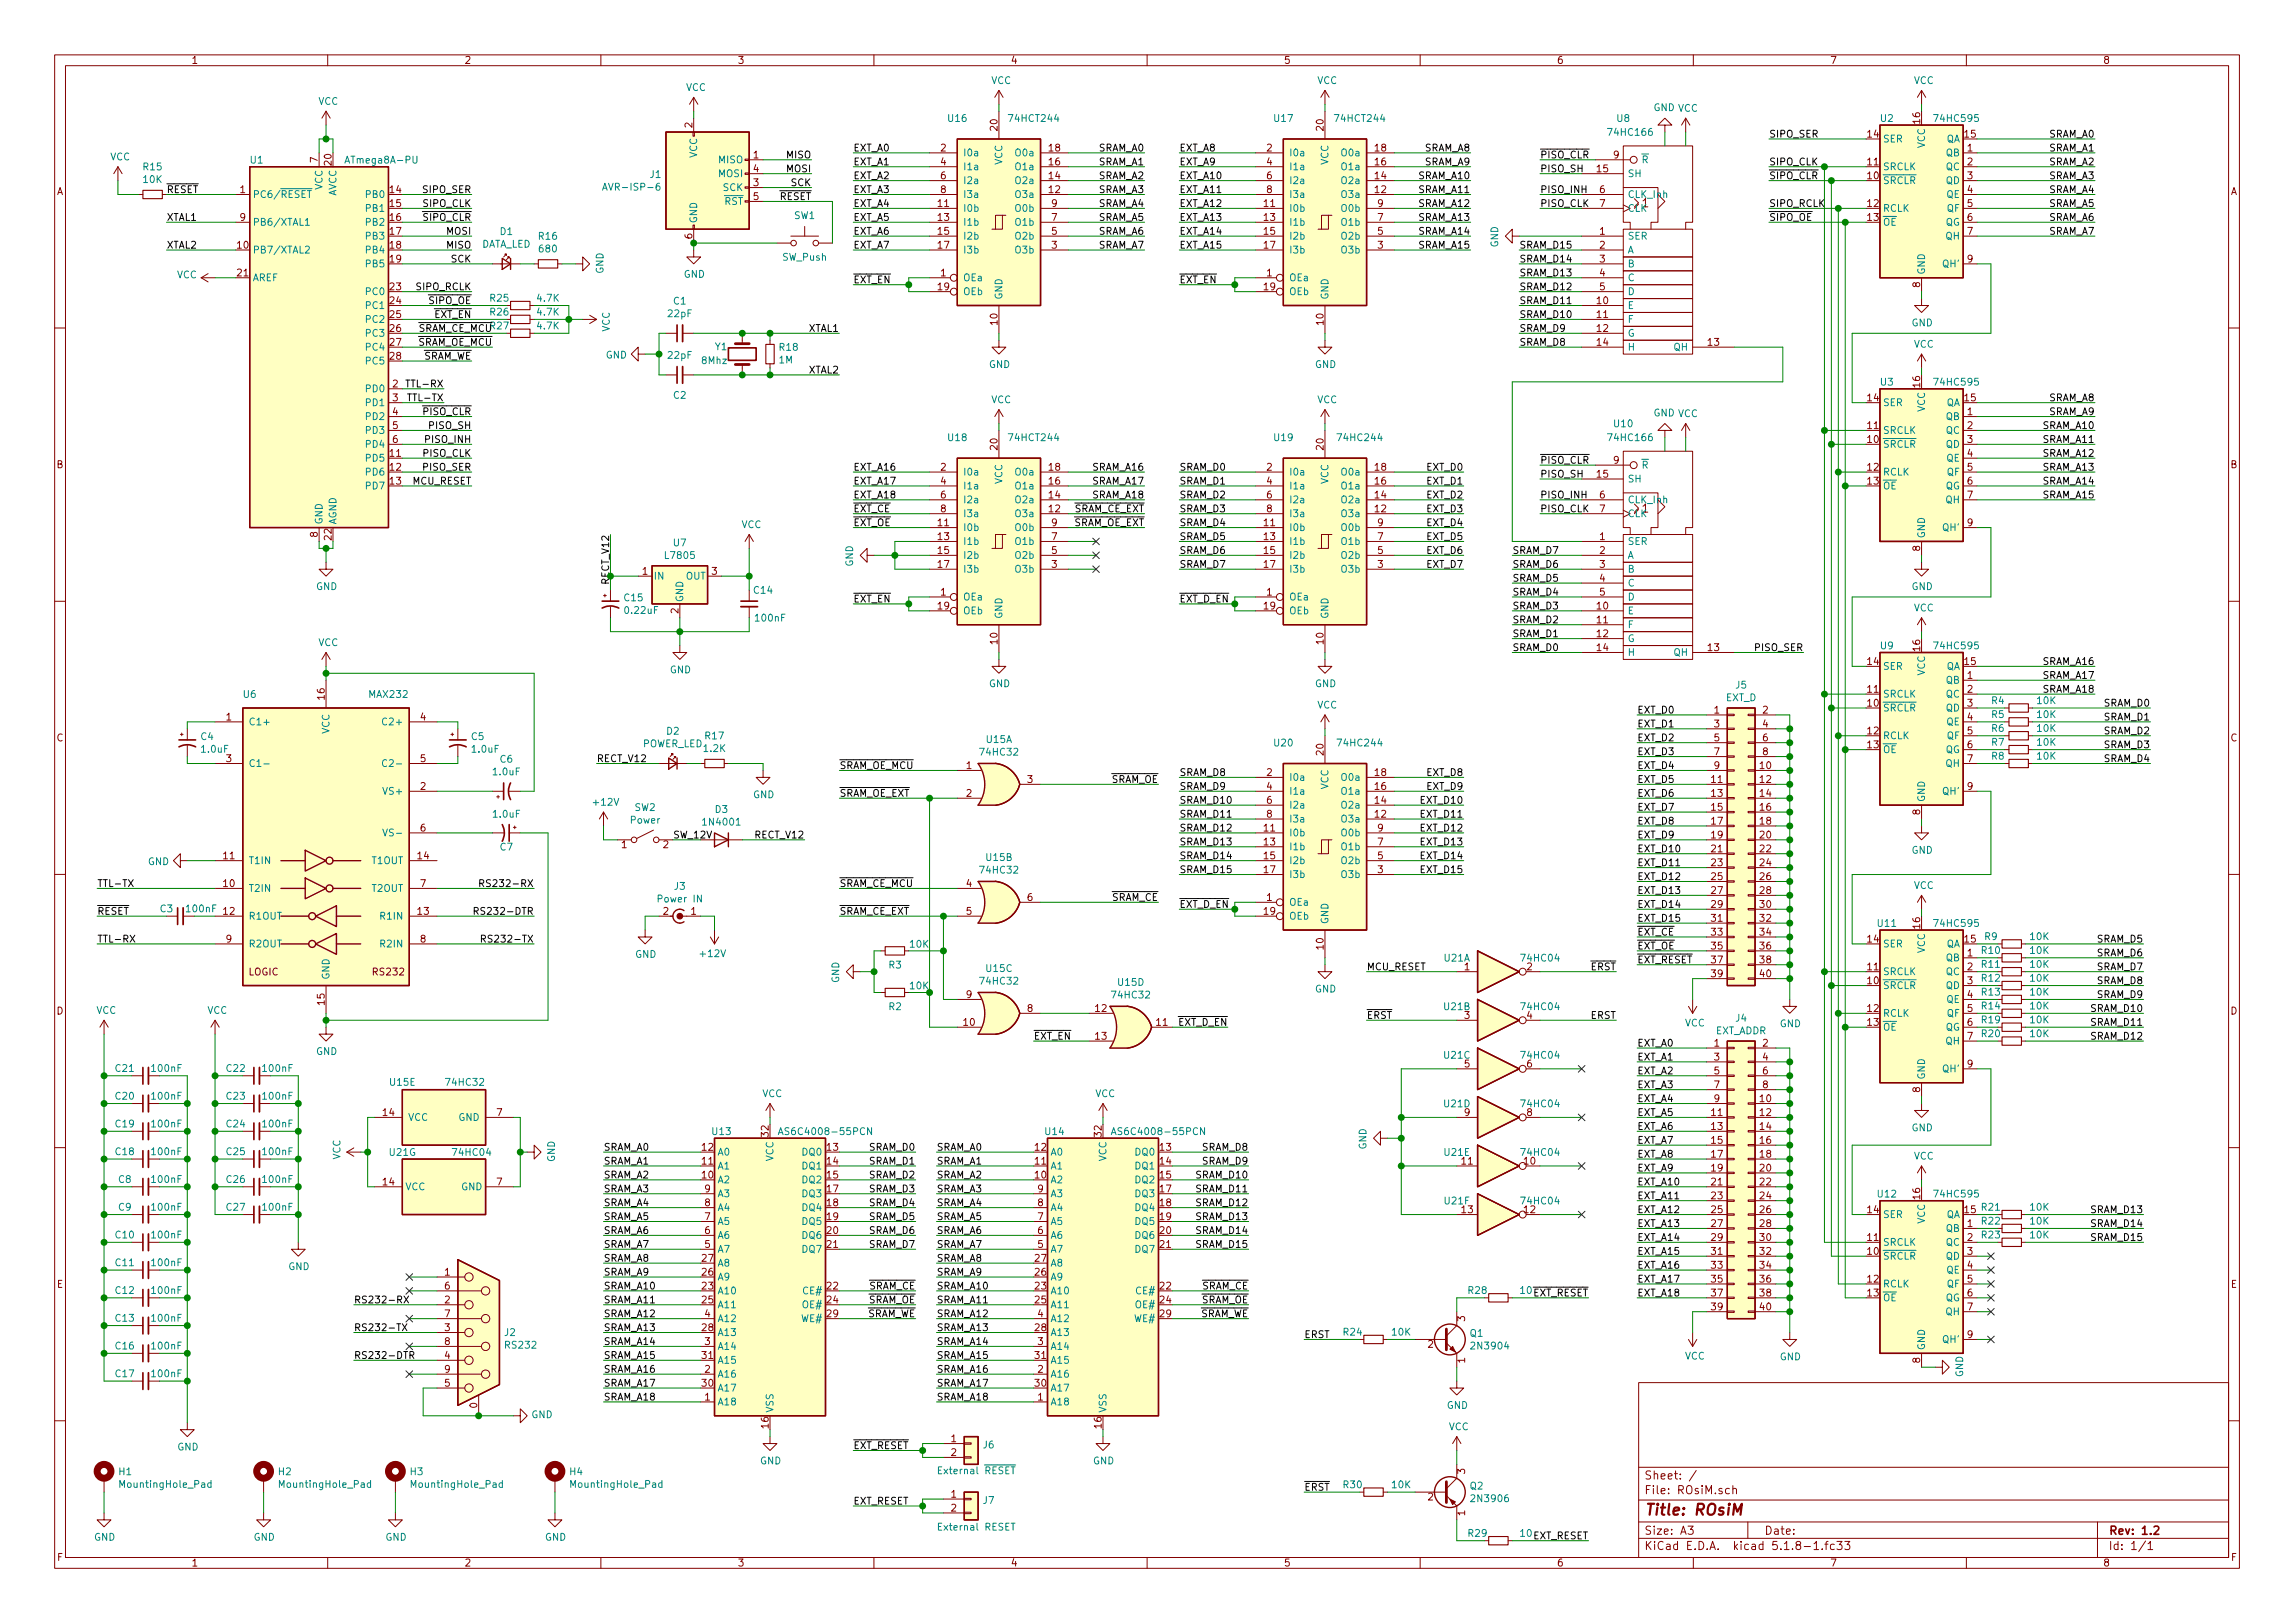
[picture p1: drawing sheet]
<svg xmlns="http://www.w3.org/2000/svg" width="420mm" height="297mm" viewBox="0 0 420 297" stroke-linecap="round" stroke-linejoin="round" font-family="sans-serif">
<defs><g id="words">
<text font-size="2.8" fill="#840000" x="301" y="277.3">Title: ROsiM</text>
<g font-size="2.1" fill="#008484">
<text x="300.7" y="37.9">1</text>
<text x="300.7" y="93.8">1</text>
</g>
<g font-size="2.1" fill="#840000">
<text x="301" y="273.5">File: ROsiM.sch</text>
<text x="301" y="270.8">Sheet: /</text>
<text x="301" y="280.9">Size: A3</text>
<text x="323" y="280.9">Date:</text>
<text x="386" y="280.9">Rev: 1.2</text>
<text x="301" y="283.7">KiCad E.D.A. kicad 5.1.8-1.fc33</text>
<text x="386" y="283.7">Id: 1/1</text>
</g>
<g font-size="1.8" fill="#840000">
<text x="35" y="11.7">1</text>
<text x="85" y="11.7">2</text>
<text x="135" y="11.7">3</text>
<text x="185" y="11.7">4</text>
<text x="235" y="11.7">5</text>
<text x="285" y="11.7">6</text>
<text x="335" y="11.7">7</text>
<text x="385" y="11.7">8</text>
<text x="126.7" y="23.4" transform="rotate(-90 126.7 23.4)">2</text>
<text x="182.6" y="23.9" transform="rotate(-90 182.6 23.9)">20</text>
<text x="242.3" y="23.9" transform="rotate(-90 242.3 23.9)">20</text>
<text x="351.5" y="22.6" transform="rotate(-90 351.5 22.6)">16</text>
<text x="58.2" y="29.7" transform="rotate(-90 58.2 29.7)">7</text>
<text x="137.9" y="29">1</text>
<text x="172.2" y="27.7">2</text>
<text x="192.1" y="27.7">18</text>
<text x="231.9" y="27.7">2</text>
<text x="251.8" y="27.7">18</text>
<text x="295.4" y="29">9</text>
<text x="341.9" y="25.2">14</text>
<text x="359.7" y="25.2">15</text>
<text x="360.2" y="27.7">1</text>
<text x="10.4" y="35.7">A</text>
<text x="44" y="35.3">1</text>
<text x="60.7" y="30.2" transform="rotate(-90 60.7 30.2)">20</text>
<text x="71.4" y="35.3">14</text>
<text x="137.9" y="34.1">3</text>
<text x="137.9" y="31.5">4</text>
<text x="172.2" y="30.3">4</text>
<text x="172.2" y="32.8">6</text>
<text x="172.2" y="35.3">8</text>
<text x="192.1" y="35.3">12</text>
<text x="192.1" y="32.8">14</text>
<text x="192.1" y="30.3">16</text>
<text x="231.9" y="30.3">4</text>
<text x="231.9" y="32.8">6</text>
<text x="231.9" y="35.3">8</text>
<text x="251.8" y="35.3">12</text>
<text x="251.8" y="32.8">14</text>
<text x="251.8" y="30.3">16</text>
<text x="292.4" y="31.5">15</text>
<text x="292.9" y="35.3">6</text>
<text x="341.9" y="32.8">10</text>
<text x="341.9" y="30.3">11</text>
<text x="360.2" y="30.3">2</text>
<text x="360.2" y="32.8">3</text>
<text x="360.2" y="35.3">4</text>
<text x="408.4" y="35.7">A</text>
<text x="44" y="40.4">9</text>
<text x="71.4" y="37.9">15</text>
<text x="71.4" y="40.4">16</text>
<text x="137.9" y="36.6">5</text>
<text x="171.8" y="37.9">11</text>
<text x="171.8" y="40.4">13</text>
<text x="192.6" y="40.4">7</text>
<text x="192.6" y="37.9">9</text>
<text x="231.4" y="37.9">11</text>
<text x="231.4" y="40.4">13</text>
<text x="252.2" y="40.4">7</text>
<text x="252.2" y="37.9">9</text>
<text x="292.9" y="37.9">7</text>
<text x="341.9" y="37.9">12</text>
<text x="341.9" y="40.4">13</text>
<text x="360.2" y="37.9">5</text>
<text x="360.2" y="40.4">6</text>
<text x="43.5" y="45.5">10</text>
<text x="71.4" y="43">17</text>
<text x="71.4" y="45.5">18</text>
<text x="126.7" y="43.7" transform="rotate(-90 126.7 43.7)">6</text>
<text x="171.8" y="43">15</text>
<text x="171.8" y="45.5">17</text>
<text x="192.6" y="45.5">3</text>
<text x="192.6" y="43">5</text>
<text x="231.4" y="43">15</text>
<text x="231.4" y="45.5">17</text>
<text x="252.2" y="45.5">3</text>
<text x="252.2" y="43">5</text>
<text x="292.9" y="43">1</text>
<text x="292.9" y="45.5">2</text>
<text x="360.2" y="43">7</text>
<text x="43.5" y="50.6">21</text>
<text x="71.4" y="48">19</text>
<text x="71.4" y="53.1">23</text>
<text x="171.8" y="53.1">19</text>
<text x="172.2" y="50.6">1</text>
<text x="231.4" y="53.1">19</text>
<text x="231.9" y="50.6">1</text>
<text x="292.9" y="48">3</text>
<text x="292.9" y="50.6">4</text>
<text x="292.9" y="53.1">5</text>
<text x="351.5" y="52.6" transform="rotate(-90 351.5 52.6)">8</text>
<text x="360.2" y="48">9</text>
<text x="71.4" y="55.7">24</text>
<text x="71.4" y="58.2">25</text>
<text x="89.8" y="57.7">R26</text>
<text x="182.6" y="59.4" transform="rotate(-90 182.6 59.4)">10</text>
<text x="242.3" y="59.4" transform="rotate(-90 242.3 59.4)">10</text>
<text x="292.4" y="55.7">10</text>
<text x="292.4" y="58.2">11</text>
<text x="71.4" y="60.7">26</text>
<text x="71.4" y="63.3">27</text>
<text x="71.4" y="65.8">28</text>
<text x="89.8" y="60.3">R27</text>
<text x="292.4" y="60.7">12</text>
<text x="292.4" y="63.3">14</text>
<text x="312.7" y="63.3">13</text>
<text x="71.9" y="70.9">2</text>
<text x="351.5" y="70.9" transform="rotate(-90 351.5 70.9)">16</text>
<text x="71.9" y="73.4">3</text>
<text x="71.9" y="76">4</text>
<text x="341.9" y="73.4">14</text>
<text x="359.7" y="73.4">15</text>
<text x="360.2" y="76">1</text>
<text x="71.4" y="83.6">11</text>
<text x="71.9" y="78.5">5</text>
<text x="71.9" y="81.1">6</text>
<text x="182.6" y="82.3" transform="rotate(-90 182.6 82.3)">20</text>
<text x="242.3" y="82.3" transform="rotate(-90 242.3 82.3)">20</text>
<text x="341.9" y="81.1">10</text>
<text x="341.9" y="78.5">11</text>
<text x="360.2" y="78.5">2</text>
<text x="360.2" y="81.1">3</text>
<text x="360.2" y="83.6">4</text>
<text x="10.4" y="85.7">B</text>
<text x="71.4" y="86.1">12</text>
<text x="71.4" y="88.7">13</text>
<text x="172.2" y="86.1">2</text>
<text x="172.2" y="88.7">4</text>
<text x="192.1" y="88.7">16</text>
<text x="192.1" y="86.1">18</text>
<text x="231.9" y="86.1">2</text>
<text x="231.9" y="88.7">4</text>
<text x="251.8" y="88.7">16</text>
<text x="251.8" y="86.1">18</text>
<text x="292.4" y="87.4">15</text>
<text x="295.4" y="84.9">9</text>
<text x="341.9" y="86.1">12</text>
<text x="341.9" y="88.7">13</text>
<text x="360.2" y="86.1">5</text>
<text x="360.2" y="88.7">6</text>
<text x="408.4" y="85.7">B</text>
<text x="172.2" y="91.2">6</text>
<text x="172.2" y="93.8">8</text>
<text x="192.1" y="93.8">12</text>
<text x="192.1" y="91.2">14</text>
<text x="231.9" y="91.2">6</text>
<text x="231.9" y="93.8">8</text>
<text x="251.8" y="93.8">12</text>
<text x="251.8" y="91.2">14</text>
<text x="292.9" y="91.2">6</text>
<text x="292.9" y="93.8">7</text>
<text x="360.2" y="91.2">7</text>
<text x="58.2" y="98.3" transform="rotate(-90 58.2 98.3)">8</text>
<text x="60.7" y="98.8" transform="rotate(-90 60.7 98.8)">22</text>
<text x="171.8" y="96.3">11</text>
<text x="171.8" y="98.8">13</text>
<text x="171.8" y="101.4">15</text>
<text x="192.6" y="101.4">5</text>
<text x="192.6" y="98.8">7</text>
<text x="192.6" y="96.3">9</text>
<text x="231.4" y="96.3">11</text>
<text x="231.4" y="98.8">13</text>
<text x="231.4" y="101.4">15</text>
<text x="252.2" y="101.4">5</text>
<text x="252.2" y="98.8">7</text>
<text x="252.2" y="96.3">9</text>
<text x="292.9" y="98.8">1</text>
<text x="292.9" y="101.4">2</text>
<text x="351.5" y="100.8" transform="rotate(-90 351.5 100.8)">8</text>
<text x="360.2" y="96.3">9</text>
<text x="117.6" y="105.2">1</text>
<text x="130.3" y="105.2">3</text>
<text x="171.8" y="103.9">17</text>
<text x="192.6" y="103.9">3</text>
<text x="231.4" y="103.9">17</text>
<text x="252.2" y="103.9">3</text>
<text x="292.9" y="103.9">3</text>
<text x="292.9" y="106.5">4</text>
<text x="124.2" y="112.3" transform="rotate(-90 124.2 112.3)">2</text>
<text x="171.8" y="111.5">19</text>
<text x="172.2" y="109">1</text>
<text x="231.4" y="111.5">19</text>
<text x="231.9" y="109">1</text>
<text x="292.4" y="111.5">10</text>
<text x="292.9" y="109">5</text>
<text x="182.6" y="117.8" transform="rotate(-90 182.6 117.8)">10</text>
<text x="242.3" y="117.8" transform="rotate(-90 242.3 117.8)">10</text>
<text x="292.4" y="114.1">11</text>
<text x="292.4" y="116.6">12</text>
<text x="292.4" y="119.2">14</text>
<text x="312.7" y="119.2">13</text>
<text x="351.5" y="119.1" transform="rotate(-90 351.5 119.1)">16</text>
<text x="341.9" y="121.7">14</text>
<text x="359.7" y="121.7">15</text>
<text x="360.2" y="124.2">1</text>
<text x="41.4" y="131.9">1</text>
<text x="59.4" y="128" transform="rotate(-90 59.4 128)">16</text>
<text x="77" y="131.9">4</text>
<text x="313.8" y="130.6">1</text>
<text x="322.7" y="130.6">2</text>
<text x="341.9" y="129.3">10</text>
<text x="341.9" y="126.8">11</text>
<text x="360.2" y="126.8">2</text>
<text x="360.2" y="129.3">3</text>
<text x="360.2" y="131.9">4</text>
<text x="10.4" y="135.7">C</text>
<text x="313.8" y="133.1">3</text>
<text x="313.8" y="135.7">5</text>
<text x="322.7" y="133.1">4</text>
<text x="322.7" y="135.7">6</text>
<text x="341.9" y="134.4">12</text>
<text x="341.9" y="136.9">13</text>
<text x="360.2" y="134.4">5</text>
<text x="360.2" y="136.9">6</text>
<text x="408.4" y="135.7">C</text>
<text x="41.4" y="139.5">3</text>
<text x="77" y="139.5">5</text>
<text x="176.9" y="140.8">1</text>
<text x="188.1" y="143.3">3</text>
<text x="231.9" y="142">2</text>
<text x="242.3" y="138.2" transform="rotate(-90 242.3 138.2)">20</text>
<text x="251.8" y="142">18</text>
<text x="313.4" y="143.3">11</text>
<text x="313.8" y="138.2">7</text>
<text x="313.8" y="140.8">9</text>
<text x="322.2" y="140.8">10</text>
<text x="322.2" y="143.3">12</text>
<text x="322.7" y="138.2">8</text>
<text x="360.2" y="139.5">7</text>
<text x="77" y="144.6">2</text>
<text x="176.9" y="145.8">2</text>
<text x="231.9" y="144.6">4</text>
<text x="231.9" y="147.1">6</text>
<text x="231.9" y="149.6">8</text>
<text x="251.8" y="149.6">12</text>
<text x="251.8" y="147.1">14</text>
<text x="251.8" y="144.6">16</text>
<text x="313.4" y="145.8">13</text>
<text x="313.4" y="148.4">15</text>
<text x="322.2" y="145.8">14</text>
<text x="322.2" y="148.4">16</text>
<text x="351.5" y="149.1" transform="rotate(-90 351.5 149.1)">8</text>
<text x="360.2" y="144.6">9</text>
<text x="77" y="152.2">6</text>
<text x="113.8" y="155.2">1</text>
<text x="121.4" y="155.2">2</text>
<text x="231.4" y="152.2">11</text>
<text x="231.4" y="154.7">13</text>
<text x="252.2" y="154.7">7</text>
<text x="252.2" y="152.2">9</text>
<text x="313.4" y="150.9">17</text>
<text x="313.4" y="153.5">19</text>
<text x="313.4" y="156">21</text>
<text x="322.2" y="150.9">18</text>
<text x="322.2" y="153.5">20</text>
<text x="322.2" y="156">22</text>
<text x="40.9" y="157.3">11</text>
<text x="76.5" y="157.3">14</text>
<text x="231.4" y="157.3">15</text>
<text x="231.4" y="159.8">17</text>
<text x="252.2" y="159.8">3</text>
<text x="252.2" y="157.3">5</text>
<text x="313.4" y="158.5">23</text>
<text x="313.4" y="161.1">25</text>
<text x="322.2" y="158.5">24</text>
<text x="322.2" y="161.1">26</text>
<text x="40.9" y="162.3">10</text>
<text x="40.9" y="167.4">12</text>
<text x="76.5" y="167.4">13</text>
<text x="77" y="162.3">7</text>
<text x="121.4" y="167.4">2</text>
<text x="126.5" y="167.4">1</text>
<text x="176.9" y="162.3">4</text>
<text x="176.9" y="167.4">5</text>
<text x="188.1" y="164.9">6</text>
<text x="231.4" y="167.4">19</text>
<text x="231.9" y="164.9">1</text>
<text x="313.4" y="163.6">27</text>
<text x="313.4" y="166.2">29</text>
<text x="322.2" y="163.6">28</text>
<text x="322.2" y="166.2">30</text>
<text x="41.4" y="172.5">9</text>
<text x="77" y="172.5">8</text>
<text x="242.3" y="173.7" transform="rotate(-90 242.3 173.7)">10</text>
<text x="313.4" y="168.7">31</text>
<text x="313.4" y="171.2">33</text>
<text x="313.4" y="173.8">35</text>
<text x="322.2" y="168.7">32</text>
<text x="322.2" y="171.2">34</text>
<text x="322.2" y="173.8">36</text>
<text x="341.9" y="172.5">14</text>
<text x="351.5" y="169.9" transform="rotate(-90 351.5 169.9)">16</text>
<text x="359.7" y="172.5">15</text>
<text x="45.5" y="178.5">LOGIC</text>
<text x="68.4" y="178.5">RS232</text>
<text x="268.1" y="177.6">1</text>
<text x="279.6" y="177.6">2</text>
<text x="313.4" y="176.3">37</text>
<text x="313.4" y="178.9">39</text>
<text x="322.2" y="176.3">38</text>
<text x="322.2" y="178.9">40</text>
<text x="341.9" y="177.6">11</text>
<text x="360.2" y="175">1</text>
<text x="360.2" y="177.6">2</text>
<text x="362.8" y="179.7">R12</text>
<text x="362.8" y="174.6">R10</text>
<text x="10.4" y="185.7">D</text>
<text x="59.4" y="183.9" transform="rotate(-90 59.4 183.9)">15</text>
<text x="176.9" y="182.7">9</text>
<text x="188.1" y="185.2">8</text>
<text x="200.6" y="185.2">12</text>
<text x="341.9" y="180.1">10</text>
<text x="341.9" y="185.2">12</text>
<text x="360.2" y="180.1">3</text>
<text x="360.2" y="182.7">4</text>
<text x="360.2" y="185.2">5</text>
<text x="362.8" y="184.7">R14</text>
<text x="362.8" y="182.2">R13</text>
<text x="408.4" y="185.7">D</text>
<text x="176.5" y="187.7">10</text>
<text x="200.6" y="190.3">13</text>
<text x="211.8" y="187.7">11</text>
<text x="268.1" y="186.5">3</text>
<text x="279.6" y="186.5">4</text>
<text x="313.8" y="191.6">1</text>
<text x="322.7" y="191.6">2</text>
<text x="341.9" y="187.7">13</text>
<text x="360.2" y="187.7">6</text>
<text x="360.2" y="190.3">7</text>
<text x="362.8" y="189.8">R20</text>
<text x="268.1" y="195.4">5</text>
<text x="279.6" y="195.4">6</text>
<text x="313.8" y="194.1">3</text>
<text x="313.8" y="196.6">5</text>
<text x="322.7" y="194.1">4</text>
<text x="322.7" y="196.6">6</text>
<text x="360.2" y="195.4">9</text>
<text x="313.8" y="199.2">7</text>
<text x="313.8" y="201.7">9</text>
<text x="322.2" y="201.7">10</text>
<text x="322.7" y="199.2">8</text>
<text x="351.5" y="199.9" transform="rotate(-90 351.5 199.9)">8</text>
<text x="70.2" y="204.3">14</text>
<text x="91" y="204.3">7</text>
<text x="140.7" y="208" transform="rotate(-90 140.7 208)">32</text>
<text x="201.7" y="208" transform="rotate(-90 201.7 208)">32</text>
<text x="268.1" y="204.3">9</text>
<text x="279.6" y="204.3">8</text>
<text x="313.4" y="204.3">11</text>
<text x="313.4" y="206.8">13</text>
<text x="313.4" y="209.3">15</text>
<text x="322.2" y="204.3">12</text>
<text x="322.2" y="206.8">14</text>
<text x="322.2" y="209.3">16</text>
<text x="128.6" y="215.7">10</text>
<text x="128.6" y="213.1">11</text>
<text x="128.6" y="210.6">12</text>
<text x="151.4" y="210.6">13</text>
<text x="151.4" y="213.1">14</text>
<text x="151.4" y="215.7">15</text>
<text x="189.5" y="215.7">10</text>
<text x="189.5" y="213.1">11</text>
<text x="189.5" y="210.6">12</text>
<text x="212.4" y="210.6">13</text>
<text x="212.4" y="213.1">14</text>
<text x="212.4" y="215.7">15</text>
<text x="267.6" y="213.1">11</text>
<text x="279.1" y="213.1">10</text>
<text x="313.4" y="211.9">17</text>
<text x="313.4" y="214.4">19</text>
<text x="322.2" y="211.9">18</text>
<text x="322.2" y="214.4">20</text>
<text x="70.2" y="217">14</text>
<text x="91" y="217">7</text>
<text x="129.1" y="220.8">8</text>
<text x="129.1" y="218.2">9</text>
<text x="151.4" y="218.2">17</text>
<text x="151.4" y="220.8">18</text>
<text x="190" y="220.8">8</text>
<text x="190" y="218.2">9</text>
<text x="212.4" y="218.2">17</text>
<text x="212.4" y="220.8">18</text>
<text x="313.4" y="217">21</text>
<text x="313.4" y="219.5">23</text>
<text x="322.2" y="217">22</text>
<text x="322.2" y="219.5">24</text>
<text x="351.5" y="219.4" transform="rotate(-90 351.5 219.4)">16</text>
<text x="129.1" y="225.8">6</text>
<text x="129.1" y="223.3">7</text>
<text x="151.4" y="223.3">19</text>
<text x="151.4" y="225.8">20</text>
<text x="190" y="225.8">6</text>
<text x="190" y="223.3">7</text>
<text x="212.4" y="223.3">19</text>
<text x="212.4" y="225.8">20</text>
<text x="267.6" y="222">13</text>
<text x="279.1" y="222">12</text>
<text x="313.4" y="222">25</text>
<text x="313.4" y="224.6">27</text>
<text x="313.4" y="227.1">29</text>
<text x="322.2" y="222">26</text>
<text x="322.2" y="224.6">28</text>
<text x="322.2" y="227.1">30</text>
<text x="341.9" y="227.1">11</text>
<text x="341.9" y="222">14</text>
<text x="359.7" y="222">15</text>
<text x="360.2" y="224.6">1</text>
<text x="360.2" y="227.1">2</text>
<text x="362.8" y="226.7">R23</text>
<text x="362.8" y="224.1">R22</text>
<text x="81.4" y="233.5">1</text>
<text x="128.6" y="233.5">26</text>
<text x="128.6" y="230.9">27</text>
<text x="129.1" y="228.4">5</text>
<text x="151.4" y="228.4">21</text>
<text x="189.5" y="233.5">26</text>
<text x="189.5" y="230.9">27</text>
<text x="190" y="228.4">5</text>
<text x="212.4" y="228.4">21</text>
<text x="313.4" y="229.7">31</text>
<text x="313.4" y="232.2">33</text>
<text x="322.2" y="229.7">32</text>
<text x="322.2" y="232.2">34</text>
<text x="341.9" y="229.7">10</text>
<text x="360.2" y="229.7">3</text>
<text x="360.2" y="232.2">4</text>
<text x="10.4" y="235.7">E</text>
<text x="81.4" y="238.5">2</text>
<text x="81.4" y="236">6</text>
<text x="128.6" y="236">23</text>
<text x="128.6" y="238.5">25</text>
<text x="151.4" y="236">22</text>
<text x="151.4" y="238.5">24</text>
<text x="189.5" y="236">23</text>
<text x="189.5" y="238.5">25</text>
<text x="212.4" y="236">22</text>
<text x="212.4" y="238.5">24</text>
<text x="313.4" y="234.7">35</text>
<text x="313.4" y="237.3">37</text>
<text x="313.4" y="239.8">39</text>
<text x="322.2" y="234.7">36</text>
<text x="322.2" y="237.3">38</text>
<text x="322.2" y="239.8">40</text>
<text x="341.9" y="234.7">12</text>
<text x="341.9" y="237.3">13</text>
<text x="360.2" y="234.7">5</text>
<text x="360.2" y="237.3">6</text>
<text x="360.2" y="239.8">7</text>
<text x="408.4" y="235.7">E</text>
<text x="81.4" y="243.6">3</text>
<text x="81.4" y="241.1">7</text>
<text x="128.6" y="243.6">28</text>
<text x="129.1" y="241.1">4</text>
<text x="151.4" y="241.1">29</text>
<text x="189.5" y="243.6">28</text>
<text x="190" y="241.1">4</text>
<text x="212.4" y="241.1">29</text>
<text x="268.2" y="241.8" transform="rotate(-90 268.2 241.8)">3</text>
<text x="360.2" y="244.9">9</text>
<text x="81.4" y="248.7">4</text>
<text x="81.4" y="246.2">8</text>
<text x="81.4" y="251.2">9</text>
<text x="128.6" y="248.7">31</text>
<text x="129.1" y="251.2">2</text>
<text x="129.1" y="246.2">3</text>
<text x="189.5" y="248.7">31</text>
<text x="190" y="251.2">2</text>
<text x="190" y="246.2">3</text>
<text x="261.4" y="246.7">2</text>
<text x="268.2" y="249.4" transform="rotate(-90 268.2 249.4)">1</text>
<text x="351.5" y="249.4" transform="rotate(-90 351.5 249.4)">8</text>
<text x="81.4" y="253.8">5</text>
<text x="87.4" y="257.7" transform="rotate(-90 87.4 257.7)">0</text>
<text x="128.6" y="253.8">30</text>
<text x="129.1" y="256.3">1</text>
<text x="189.5" y="253.8">30</text>
<text x="190" y="256.3">1</text>
<text x="140.7" y="261.4" transform="rotate(-90 140.7 261.4)">16</text>
<text x="174.1" y="263.9">1</text>
<text x="201.7" y="261.4" transform="rotate(-90 201.7 261.4)">16</text>
<text x="174.1" y="266.5">2</text>
<text x="268.2" y="269.8" transform="rotate(-90 268.2 269.8)">3</text>
<text x="174.1" y="274.1">1</text>
<text x="261.4" y="274.6">2</text>
<text x="174.1" y="276.6">2</text>
<text x="268.2" y="277.4" transform="rotate(-90 268.2 277.4)">1</text>
<text x="10.5" y="285.7">F</text>
<text x="35" y="286.7">1</text>
<text x="85" y="286.7">2</text>
<text x="135" y="286.7">3</text>
<text x="185" y="286.7">4</text>
<text x="235" y="286.7">5</text>
<text x="285" y="286.7">6</text>
<text x="335" y="286.7">7</text>
<text x="385" y="286.7">8</text>
<text x="408.5" y="285.7">F</text>
</g>
<g font-size="1.8" fill="#008484">
<text x="125.6" y="16.6">VCC</text>
<text x="181.5" y="15.4">VCC</text>
<text x="241.1" y="15.4">VCC</text>
<text x="350.4" y="15.4">VCC</text>
<text x="58.3" y="19.2">VCC</text>
<text x="173.6" y="22.3">U16</text>
<text x="185" y="22.3">74HCT244</text>
<text x="233.3" y="22.3">U17</text>
<text x="244.7" y="22.3">74HCT244</text>
<text x="296.1" y="22.3">U8</text>
<text x="302.7" y="20.3">GND VCC</text>
<text x="344.3" y="22.3">U2</text>
<text x="354.4" y="22.3">74HC595</text>
<text x="20.2" y="29.3">VCC</text>
<text x="45.9" y="29.9">U1</text>
<text x="63.7" y="29.9">ATmega8A-PU</text>
<text x="127.6" y="28.9" transform="rotate(-90 127.6 28.9)">VCC</text>
<text x="131.6" y="29.9">MISO</text>
<text x="176.3" y="28.6">I0a</text>
<text x="186.1" y="28.6">O0a</text>
<text x="236" y="28.6">I0a</text>
<text x="245.8" y="28.6">O0a</text>
<text x="294.7" y="24.9">74HC166</text>
<text x="300.5" y="29.9">R</text>
<text x="344.7" y="26.1">SER</text>
<text x="352.4" y="27.1" transform="rotate(-90 352.4 27.1)">VCC</text>
<text x="356.3" y="28.6">QB</text>
<text x="356.3" y="26.1">QA</text>
<text x="26.3" y="31.2">R15</text>
<text x="26.3" y="33.5">10K</text>
<text x="59.1" y="34.8" transform="rotate(-90 59.1 34.8)">VCC</text>
<text x="111.3" y="34.9">AVR-ISP-6</text>
<text x="119" y="32.6">J1</text>
<text x="131.6" y="32.4">MOSI</text>
<text x="132.4" y="35">SCK</text>
<text x="176.3" y="31.2">I1a</text>
<text x="176.3" y="33.7">I2a</text>
<text x="183.5" y="30.2" transform="rotate(-90 183.5 30.2)">VCC</text>
<text x="186.1" y="33.7">O2a</text>
<text x="186.1" y="31.2">O1a</text>
<text x="236" y="31.2">I1a</text>
<text x="236" y="33.7">I2a</text>
<text x="243.2" y="30.2" transform="rotate(-90 243.2 30.2)">VCC</text>
<text x="245.8" y="33.7">O2a</text>
<text x="245.8" y="31.2">O1a</text>
<text x="297.9" y="32.4">SH</text>
<text x="344.7" y="33.7">SRCLR</text>
<text x="344.7" y="31.2">SRCLK</text>
<text x="356.3" y="31.2">QC</text>
<text x="356.3" y="33.7">QD</text>
<text x="46.2" y="36.2">PC6/RESET</text>
<text x="46.2" y="41.3">PB6/XTAL1</text>
<text x="61.6" y="36" transform="rotate(-90 61.6 36)">AVCC</text>
<text x="67.2" y="36.2">PB0</text>
<text x="67.2" y="38.8">PB1</text>
<text x="67.2" y="41.3">PB2</text>
<text x="127.6" y="40.9" transform="rotate(-90 127.6 40.9)">GND</text>
<text x="132.6" y="37.5">RST</text>
<text x="145.4" y="40.1">SW1</text>
<text x="176.3" y="38.8">I0b</text>
<text x="176.3" y="41.3">I1b</text>
<text x="176.3" y="36.2">I3a</text>
<text x="186.1" y="41.3">O1b</text>
<text x="186.1" y="38.8">O0b</text>
<text x="186.1" y="36.2">O3a</text>
<text x="236" y="38.8">I0b</text>
<text x="236" y="41.3">I1b</text>
<text x="236" y="36.2">I3a</text>
<text x="245.7" y="41.3">O1b</text>
<text x="245.7" y="38.8">O0b</text>
<text x="245.8" y="36.2">O3a</text>
<text x="297.9" y="36.2">CLK_Inh</text>
<text x="297.9" y="38.8">CLK</text>
<text x="344.7" y="38.8">RCLK</text>
<text x="344.7" y="41.3">OE</text>
<text x="356.2" y="41.3">QG</text>
<text x="356.3" y="36.2">QE</text>
<text x="356.4" y="38.8">QF</text>
<text x="46.2" y="46.4">PB7/XTAL2</text>
<text x="67.2" y="43.9">PB3</text>
<text x="67.2" y="46.4">PB4</text>
<text x="88" y="45.3">DATA_LED</text>
<text x="91.6" y="43">D1</text>
<text x="98.7" y="43.9">R16</text>
<text x="98.8" y="46.2">680</text>
<text x="143.3" y="47.7">SW_Push</text>
<text x="176.3" y="43.9">I2b</text>
<text x="176.3" y="46.4">I3b</text>
<text x="186.1" y="46.4">O3b</text>
<text x="186.1" y="43.9">O2b</text>
<text x="236" y="43.9">I2b</text>
<text x="236" y="46.4">I3b</text>
<text x="245.7" y="46.4">O3b</text>
<text x="245.7" y="43.9">O2b</text>
<text x="274.3" y="45.3" transform="rotate(-90 274.3 45.3)">GND</text>
<text x="297.9" y="43.9">SER</text>
<text x="297.9" y="46.4">A</text>
<text x="356.3" y="43.9">QH</text>
<text x="32.4" y="50.9">VCC</text>
<text x="46.2" y="51.5">AREF</text>
<text x="67.2" y="48.9">PB5</text>
<text x="110.5" y="50.1" transform="rotate(-90 110.5 50.1)">GND</text>
<text x="125.2" y="50.8">GND</text>
<text x="176.3" y="51.5">OEa</text>
<text x="236" y="51.5">OEa</text>
<text x="297.9" y="48.9">B</text>
<text x="297.9" y="51.5">C</text>
<text x="352.4" y="50.3" transform="rotate(-90 352.4 50.3)">GND</text>
<text x="355.8" y="48.9">QH'</text>
<text x="67.2" y="54">PC0</text>
<text x="67.2" y="56.6">PC1</text>
<text x="67.2" y="59.1">PC2</text>
<text x="89.8" y="55.2">R25</text>
<text x="98.5" y="57.7">4.7K</text>
<text x="98.5" y="55.2">4.7K</text>
<text x="122.4" y="58.1">22pF</text>
<text x="123.3" y="55.7">C1</text>
<text x="176.3" y="54">OEb</text>
<text x="183.5" y="54.9" transform="rotate(-90 183.5 54.9)">GND</text>
<text x="236" y="54">OEb</text>
<text x="243.2" y="54.9" transform="rotate(-90 243.2 54.9)">GND</text>
<text x="297.9" y="56.6">E</text>
<text x="297.9" y="59.1">F</text>
<text x="297.9" y="54">D</text>
<text x="350" y="59.7">GND</text>
<text x="67.2" y="61.6">PC3</text>
<text x="67.2" y="64.2">PC4</text>
<text x="98.5" y="60.3">4.7K</text>
<text x="110.9" y="65.6">GND</text>
<text x="111.6" y="60.7" transform="rotate(-90 111.6 60.7)">VCC</text>
<text x="122.4" y="65.7">22pF</text>
<text x="131" y="64.1">Y1</text>
<text x="142.7" y="64.2">R18</text>
<text x="297.9" y="61.6">G</text>
<text x="297.9" y="64.2">H</text>
<text x="306.5" y="64.2">QH</text>
<text x="350.4" y="63.6">VCC</text>
<text x="67.2" y="71.8">PD0</text>
<text x="67.2" y="66.7">PC5</text>
<text x="128.5" y="66.6">8Mhz</text>
<text x="142.6" y="66.5">1M</text>
<text x="181.1" y="67.3">GND</text>
<text x="240.7" y="67.3">GND</text>
<text x="344.3" y="70.6">U3</text>
<text x="354.4" y="70.6">74HC595</text>
<text x="67.2" y="74.3">PD1</text>
<text x="67.2" y="76.9">PD2</text>
<text x="123.3" y="73">C2</text>
<text x="181.5" y="73.8">VCC</text>
<text x="241.1" y="73.8">VCC</text>
<text x="302.7" y="76.2">GND VCC</text>
<text x="344.7" y="74.3">SER</text>
<text x="352.4" y="75.4" transform="rotate(-90 352.4 75.4)">VCC</text>
<text x="356.3" y="76.9">QB</text>
<text x="356.3" y="74.3">QA</text>
<text x="67.2" y="79.4">PD3</text>
<text x="67.2" y="82">PD4</text>
<text x="173.6" y="80.7">U18</text>
<text x="185" y="80.7">74HCT244</text>
<text x="233.3" y="80.7">U19</text>
<text x="245.2" y="80.7">74HC244</text>
<text x="294.7" y="80.7">74HC166</text>
<text x="295.6" y="78.2">U10</text>
<text x="344.7" y="82">SRCLR</text>
<text x="344.7" y="79.4">SRCLK</text>
<text x="356.3" y="79.4">QC</text>
<text x="356.3" y="82">QD</text>
<text x="67.2" y="84.5">PD5</text>
<text x="67.2" y="87">PD6</text>
<text x="67.2" y="89.6">PD7</text>
<text x="176.3" y="87">I0a</text>
<text x="176.3" y="89.6">I1a</text>
<text x="183.5" y="88.6" transform="rotate(-90 183.5 88.6)">VCC</text>
<text x="186.1" y="89.6">O1a</text>
<text x="186.1" y="87">O0a</text>
<text x="236" y="87">I0a</text>
<text x="236" y="89.6">I1a</text>
<text x="243.2" y="88.6" transform="rotate(-90 243.2 88.6)">VCC</text>
<text x="245.8" y="89.6">O1a</text>
<text x="245.8" y="87">O0a</text>
<text x="297.9" y="88.3">SH</text>
<text x="300.5" y="85.8">R</text>
<text x="344.7" y="87">RCLK</text>
<text x="344.7" y="89.6">OE</text>
<text x="356.2" y="89.6">QG</text>
<text x="356.3" y="84.5">QE</text>
<text x="356.4" y="87">QF</text>
<text x="176.3" y="92.1">I2a</text>
<text x="176.3" y="94.7">I3a</text>
<text x="186.1" y="94.7">O3a</text>
<text x="186.1" y="92.1">O2a</text>
<text x="236" y="92.1">I2a</text>
<text x="236" y="94.7">I3a</text>
<text x="245.8" y="94.7">O3a</text>
<text x="245.8" y="92.1">O2a</text>
<text x="297.9" y="92.1">CLK_Inh</text>
<text x="297.9" y="94.7">CLK</text>
<text x="356.3" y="92.1">QH</text>
<text x="59.1" y="96" transform="rotate(-90 59.1 96)">GND</text>
<text x="61.6" y="96" transform="rotate(-90 61.6 96)">AGND</text>
<text x="123.3" y="100">U7</text>
<text x="135.7" y="96.7">VCC</text>
<text x="176.3" y="97.2">I0b</text>
<text x="176.3" y="99.7">I1b</text>
<text x="186.1" y="99.7">O1b</text>
<text x="186.1" y="97.2">O0b</text>
<text x="236" y="97.2">I0b</text>
<text x="236" y="99.7">I1b</text>
<text x="245.7" y="99.7">O1b</text>
<text x="245.7" y="97.2">O0b</text>
<text x="297.9" y="99.7">SER</text>
<text x="352.4" y="98.6" transform="rotate(-90 352.4 98.6)">GND</text>
<text x="355.8" y="97.2">QH'</text>
<text x="57.9" y="108">GND</text>
<text x="119.6" y="106.1">IN</text>
<text x="122" y="102.3">L7805</text>
<text x="125.6" y="106.1">OUT</text>
<text x="156.2" y="103.7" transform="rotate(-90 156.2 103.7)">GND</text>
<text x="176.3" y="102.3">I2b</text>
<text x="176.3" y="104.8">I3b</text>
<text x="186.1" y="104.8">O3b</text>
<text x="186.1" y="102.3">O2b</text>
<text x="236" y="102.3">I2b</text>
<text x="236" y="104.8">I3b</text>
<text x="245.7" y="104.8">O3b</text>
<text x="245.7" y="102.3">O2b</text>
<text x="297.9" y="102.3">A</text>
<text x="297.9" y="104.8">B</text>
<text x="297.9" y="107.4">C</text>
<text x="350" y="108">GND</text>
<text x="114.4" y="110">C15</text>
<text x="114.6" y="112.4">0.22uF</text>
<text x="125.1" y="110.3" transform="rotate(-90 125.1 110.3)">GND</text>
<text x="138.1" y="108.7">C14</text>
<text x="138.4" y="113.8">100nF</text>
<text x="176.3" y="109.9">OEa</text>
<text x="176.3" y="112.4">OEb</text>
<text x="183.5" y="113.3" transform="rotate(-90 183.5 113.3)">GND</text>
<text x="236" y="109.9">OEa</text>
<text x="236" y="112.4">OEb</text>
<text x="243.2" y="113.3" transform="rotate(-90 243.2 113.3)">GND</text>
<text x="297.9" y="112.4">E</text>
<text x="297.9" y="109.9">D</text>
<text x="350.4" y="111.9">VCC</text>
<text x="58.3" y="118.2">VCC</text>
<text x="297.9" y="115">F</text>
<text x="297.9" y="117.5">G</text>
<text x="344.3" y="118.8">U9</text>
<text x="354.4" y="118.8">74HC595</text>
<text x="122.6" y="123.2">GND</text>
<text x="181.1" y="125.8">GND</text>
<text x="240.7" y="125.8">GND</text>
<text x="297.9" y="120.1">H</text>
<text x="306.5" y="120.1">QH</text>
<text x="344.7" y="122.6">SER</text>
<text x="352.4" y="123.7" transform="rotate(-90 352.4 123.7)">VCC</text>
<text x="356.3" y="125.1">QB</text>
<text x="356.3" y="122.6">QA</text>
<text x="44.6" y="127.7">U6</text>
<text x="67.7" y="127.7">MAX232</text>
<text x="241.1" y="129.7">VCC</text>
<text x="315.9" y="128.3">EXT_D</text>
<text x="317.8" y="126">J5</text>
<text x="344.7" y="130.2">SRCLR</text>
<text x="344.7" y="127.7">SRCLK</text>
<text x="356.3" y="127.7">QC</text>
<text x="356.3" y="130.2">QD</text>
<text x="364.6" y="131.4">R5</text>
<text x="364.6" y="128.9">R4</text>
<text x="373" y="131.4">10K</text>
<text x="373" y="128.9">10K</text>
<text x="36.8" y="135.4">C4</text>
<text x="37" y="137.8">1.0uF</text>
<text x="45.5" y="132.8">C1+</text>
<text x="60.3" y="134.3" transform="rotate(-90 60.3 134.3)">VCC</text>
<text x="70.6" y="132.8">C2+</text>
<text x="86.3" y="135.4">C5</text>
<text x="86.5" y="137.8">1.0uF</text>
<text x="117.6" y="136.8">POWER_LED</text>
<text x="122.1" y="134.5">D2</text>
<text x="128.9" y="137.6">1.2K</text>
<text x="129.2" y="135.3">R17</text>
<text x="180.6" y="136">U15A</text>
<text x="233.3" y="136.6">U20</text>
<text x="245.2" y="136.6">74HC244</text>
<text x="344.7" y="135.3">RCLK</text>
<text x="344.7" y="137.8">OE</text>
<text x="356.2" y="137.8">QG</text>
<text x="356.3" y="132.8">QE</text>
<text x="356.4" y="135.3">QF</text>
<text x="364.6" y="136.5">R7</text>
<text x="364.6" y="133.9">R6</text>
<text x="373" y="136.5">10K</text>
<text x="373" y="133.9">10K</text>
<text x="45.5" y="140.4">C1-</text>
<text x="71.1" y="140.4">C2-</text>
<text x="90.4" y="141.9">1.0uF</text>
<text x="91.6" y="139.6">C6</text>
<text x="179.7" y="138.3">74HC32</text>
<text x="236" y="142.9">I0a</text>
<text x="245.8" y="142.9">O0a</text>
<text x="356.3" y="140.4">QH</text>
<text x="364.6" y="139">R8</text>
<text x="373" y="139">10K</text>
<text x="70.5" y="145.5">VS+</text>
<text x="90.4" y="149.6">1.0uF</text>
<text x="108.8" y="147.5">+12V</text>
<text x="116.2" y="148.4">SW2</text>
<text x="131" y="148.8">D3</text>
<text x="137.9" y="146.1">GND</text>
<text x="236" y="145.5">I1a</text>
<text x="236" y="148">I2a</text>
<text x="243.2" y="144.5" transform="rotate(-90 243.2 144.5)">VCC</text>
<text x="245.8" y="148">O2a</text>
<text x="245.8" y="145.5">O1a</text>
<text x="352.4" y="146.8" transform="rotate(-90 352.4 146.8)">GND</text>
<text x="355.8" y="145.5">QH'</text>
<text x="71" y="153.1">VS-</text>
<text x="91.6" y="155.7">C7</text>
<text x="115.5" y="150.7">Power</text>
<text x="129" y="151.1">1N4001</text>
<text x="236" y="153.1">I0b</text>
<text x="236" y="155.6">I1b</text>
<text x="236" y="150.5">I3a</text>
<text x="245.7" y="155.6">O1b</text>
<text x="245.7" y="153.1">O0b</text>
<text x="245.8" y="150.5">O3a</text>
<text x="27.1" y="158.3">GND</text>
<text x="45.5" y="158.2">T1IN</text>
<text x="68.1" y="158.2">T1OUT</text>
<text x="179.7" y="159.9">74HC32</text>
<text x="180.6" y="157.6">U15B</text>
<text x="236" y="158.2">I2b</text>
<text x="236" y="160.7">I3b</text>
<text x="245.7" y="160.7">O3b</text>
<text x="245.7" y="158.2">O2b</text>
<text x="350" y="156.2">GND</text>
<text x="29.4" y="167">C3</text>
<text x="34.3" y="167">100nF</text>
<text x="45.5" y="163.2">T2IN</text>
<text x="68.1" y="163.2">T2OUT</text>
<text x="120.7" y="165.2">Power IN</text>
<text x="123.5" y="162.9">J3</text>
<text x="236" y="165.8">OEa</text>
<text x="350.4" y="162.7">VCC</text>
<text x="45.5" y="168.3">R1OUT</text>
<text x="45.5" y="173.4">R2OUT</text>
<text x="69.9" y="168.3">R1IN</text>
<text x="69.9" y="173.4">R2IN</text>
<text x="166.6" y="173.4">10K</text>
<text x="236" y="168.3">OEb</text>
<text x="243.2" y="169.2" transform="rotate(-90 243.2 169.2)">GND</text>
<text x="343.8" y="169.6">U11</text>
<text x="344.7" y="173.4">SER</text>
<text x="354.4" y="169.6">74HC595</text>
<text x="356.3" y="173.4">QA</text>
<text x="363.4" y="172">R9</text>
<text x="371.7" y="172">10K</text>
<text x="60.3" y="179.4" transform="rotate(-90 60.3 179.4)">GND</text>
<text x="116.3" y="175.3">GND</text>
<text x="128.3" y="175.2">+12V</text>
<text x="153.6" y="179.9" transform="rotate(-90 153.6 179.9)">GND</text>
<text x="162.8" y="177.3">R3</text>
<text x="180.6" y="177.9">U15C</text>
<text x="264.4" y="176">U21A</text>
<text x="278.7" y="176">74HC04</text>
<text x="344.7" y="178.5">SRCLK</text>
<text x="352.4" y="174.5" transform="rotate(-90 352.4 174.5)">VCC</text>
<text x="356.3" y="175.9">QB</text>
<text x="356.3" y="178.5">QC</text>
<text x="362.8" y="177.1">R11</text>
<text x="371.7" y="179.7">10K</text>
<text x="371.7" y="177.1">10K</text>
<text x="371.7" y="174.6">10K</text>
<text x="17.6" y="185.6">VCC</text>
<text x="37.9" y="185.6">VCC</text>
<text x="162.8" y="184.9">R2</text>
<text x="166.6" y="181.1">10K</text>
<text x="179.7" y="180.2">74HC32</text>
<text x="203.8" y="182.7">74HC32</text>
<text x="204.7" y="180.4">U15D</text>
<text x="240.7" y="181.6">GND</text>
<text x="264.4" y="184.9">U21B</text>
<text x="278.7" y="184.9">74HC04</text>
<text x="344.7" y="181">SRCLR</text>
<text x="356.3" y="181">QD</text>
<text x="356.3" y="183.6">QE</text>
<text x="371.7" y="184.7">10K</text>
<text x="371.7" y="182.2">10K</text>
<text x="308.5" y="187.9">VCC</text>
<text x="314" y="189.3">EXT_ADDR</text>
<text x="317.8" y="187">J4</text>
<text x="325.8" y="188">GND</text>
<text x="344.7" y="186.1">RCLK</text>
<text x="344.7" y="188.6">OE</text>
<text x="356.2" y="188.6">QG</text>
<text x="356.3" y="191.2">QH</text>
<text x="356.4" y="186.1">QF</text>
<text x="362.8" y="187.3">R19</text>
<text x="371.7" y="189.8">10K</text>
<text x="371.7" y="187.3">10K</text>
<text x="21.2" y="196.2">C21</text>
<text x="27.9" y="196.2">100nF</text>
<text x="41.5" y="196.2">C22</text>
<text x="48.2" y="196.2">100nF</text>
<text x="57.9" y="193.1">GND</text>
<text x="264.4" y="193.8">U21C</text>
<text x="278.7" y="193.8">74HC04</text>
<text x="352.4" y="197.6" transform="rotate(-90 352.4 197.6)">GND</text>
<text x="355.8" y="196.3">QH'</text>
<text x="21.2" y="201.3">C20</text>
<text x="27.9" y="201.3">100nF</text>
<text x="41.5" y="201.3">C23</text>
<text x="48.2" y="201.3">100nF</text>
<text x="71.5" y="198.7">U15E</text>
<text x="81.9" y="198.7">74HC32</text>
<text x="139.5" y="200.8">VCC</text>
<text x="200.5" y="200.8">VCC</text>
<text x="264.4" y="202.7">U21D</text>
<text x="278.7" y="202.7">74HC04</text>
<text x="21.2" y="206.3">C19</text>
<text x="27.9" y="206.3">100nF</text>
<text x="41.5" y="206.3">C24</text>
<text x="48.2" y="206.3">100nF</text>
<text x="74.7" y="205.1">VCC</text>
<text x="83.9" y="205.1">GND</text>
<text x="130.5" y="207.7">U13</text>
<text x="143.7" y="207.7">AS6C4008-55PCN</text>
<text x="191.4" y="207.7">U14</text>
<text x="204.6" y="207.7">AS6C4008-55PCN</text>
<text x="350" y="207">GND</text>
<text x="21.2" y="211.4">C18</text>
<text x="27.9" y="211.4">100nF</text>
<text x="41.5" y="211.4">C25</text>
<text x="48.2" y="211.4">100nF</text>
<text x="62.3" y="212.3" transform="rotate(-90 62.3 212.3)">VCC</text>
<text x="71.3" y="211.5">U21G</text>
<text x="83.1" y="211.5">74HC04</text>
<text x="101.6" y="212.7" transform="rotate(-90 101.6 212.7)">GND</text>
<text x="131.3" y="214">A1</text>
<text x="131.3" y="211.5">A0</text>
<text x="141.6" y="212.6" transform="rotate(-90 141.6 212.6)">VCC</text>
<text x="147" y="211.5">DQ0</text>
<text x="147" y="214">DQ1</text>
<text x="192.3" y="214">A1</text>
<text x="192.3" y="211.5">A0</text>
<text x="202.6" y="212.6" transform="rotate(-90 202.6 212.6)">VCC</text>
<text x="207.9" y="211.5">DQ0</text>
<text x="207.9" y="214">DQ1</text>
<text x="250.2" y="210.4" transform="rotate(-90 250.2 210.4)">GND</text>
<text x="264.5" y="211.5">U21E</text>
<text x="278.7" y="211.5">74HC04</text>
<text x="350.4" y="212.2">VCC</text>
<text x="21.7" y="221.6">C9</text>
<text x="21.7" y="216.5">C8</text>
<text x="27.9" y="221.6">100nF</text>
<text x="27.9" y="216.5">100nF</text>
<text x="41.5" y="216.5">C26</text>
<text x="41.5" y="221.6">C27</text>
<text x="48.2" y="216.5">100nF</text>
<text x="48.2" y="221.6">100nF</text>
<text x="74.2" y="217.8">VCC</text>
<text x="84.5" y="217.8">GND</text>
<text x="131.3" y="216.6">A2</text>
<text x="131.3" y="221.7">A4</text>
<text x="131.3" y="219.1">A3</text>
<text x="147" y="216.6">DQ2</text>
<text x="147" y="219.1">DQ3</text>
<text x="147" y="221.7">DQ4</text>
<text x="192.3" y="216.6">A2</text>
<text x="192.3" y="221.7">A4</text>
<text x="192.3" y="219.1">A3</text>
<text x="207.9" y="216.6">DQ2</text>
<text x="207.9" y="219.1">DQ3</text>
<text x="207.9" y="221.7">DQ4</text>
<text x="264.5" y="220.4">U21F</text>
<text x="278.7" y="220.4">74HC04</text>
<text x="343.8" y="219.2">U12</text>
<text x="354.4" y="219.2">74HC595</text>
<text x="362.8" y="221.6">R21</text>
<text x="371.7" y="221.6">10K</text>
<text x="21.2" y="226.7">C10</text>
<text x="27.9" y="226.7">100nF</text>
<text x="131.3" y="226.7">A6</text>
<text x="131.3" y="224.2">A5</text>
<text x="147" y="224.2">DQ5</text>
<text x="147" y="226.7">DQ6</text>
<text x="192.3" y="226.7">A6</text>
<text x="192.3" y="224.2">A5</text>
<text x="207.9" y="224.2">DQ5</text>
<text x="207.9" y="226.7">DQ6</text>
<text x="344.7" y="222.9">SER</text>
<text x="352.4" y="224" transform="rotate(-90 352.4 224)">VCC</text>
<text x="356.3" y="225.5">QB</text>
<text x="356.3" y="222.9">QA</text>
<text x="371.7" y="226.7">10K</text>
<text x="371.7" y="224.1">10K</text>
<text x="21.2" y="231.7">C11</text>
<text x="27.9" y="231.7">100nF</text>
<text x="52.8" y="232.4">GND</text>
<text x="131.3" y="231.8">A8</text>
<text x="131.3" y="229.3">A7</text>
<text x="147" y="229.3">DQ7</text>
<text x="192.3" y="231.8">A8</text>
<text x="192.3" y="229.3">A7</text>
<text x="207.9" y="229.3">DQ7</text>
<text x="344.7" y="230.5">SRCLR</text>
<text x="344.7" y="228">SRCLK</text>
<text x="356.3" y="228">QC</text>
<text x="356.3" y="230.5">QD</text>
<text x="356.3" y="233.1">QE</text>
<text x="21.2" y="236.8">C12</text>
<text x="27.9" y="236.8">100nF</text>
<text x="131.3" y="236.9">A10</text>
<text x="131.3" y="239.4">A11</text>
<text x="131.3" y="234.4">A9</text>
<text x="147.1" y="239.4">OE#</text>
<text x="147.2" y="236.9">CE#</text>
<text x="192.3" y="236.9">A10</text>
<text x="192.3" y="239.4">A11</text>
<text x="192.3" y="234.4">A9</text>
<text x="208.1" y="239.4">OE#</text>
<text x="208.2" y="236.9">CE#</text>
<text x="268.9" y="236.8">R28</text>
<text x="278.4" y="236.8">10</text>
<text x="344.7" y="235.6">RCLK</text>
<text x="344.7" y="238.2">OE</text>
<text x="356.2" y="238.2">QG</text>
<text x="356.4" y="235.6">QF</text>
<text x="21.2" y="241.9">C13</text>
<text x="27.9" y="241.9">100nF</text>
<text x="92.4" y="244.5">J2</text>
<text x="131.3" y="244.5">A13</text>
<text x="131.3" y="242">A12</text>
<text x="146.8" y="242">WE#</text>
<text x="192.3" y="244.5">A13</text>
<text x="192.3" y="242">A12</text>
<text x="207.7" y="242">WE#</text>
<text x="246" y="244.4">R24</text>
<text x="254.9" y="244.4">10K</text>
<text x="269.2" y="244.7">Q1</text>
<text x="355.8" y="245.8">QH'</text>
<text x="356.3" y="240.7">QH</text>
<text x="21.2" y="247">C16</text>
<text x="27.9" y="247">100nF</text>
<text x="92.6" y="246.8">RS232</text>
<text x="131.3" y="247.1">A14</text>
<text x="131.3" y="249.6">A15</text>
<text x="192.3" y="247.1">A14</text>
<text x="192.3" y="249.6">A15</text>
<text x="269.6" y="247">2N3904</text>
<text x="308.5" y="248.8">VCC</text>
<text x="325.8" y="249">GND</text>
<text x="352.4" y="247.2" transform="rotate(-90 352.4 247.2)">GND</text>
<text x="21.2" y="252.1">C17</text>
<text x="27.9" y="252.1">100nF</text>
<text x="131.3" y="257.2">A18</text>
<text x="131.3" y="252.1">A16</text>
<text x="131.3" y="254.7">A17</text>
<text x="192.3" y="257.2">A18</text>
<text x="192.3" y="252.1">A16</text>
<text x="192.3" y="254.7">A17</text>
<text x="264.9" y="257.8">GND</text>
<text x="359.4" y="252.1" transform="rotate(-90 359.4 252.1)">GND</text>
<text x="97.3" y="259.5">GND</text>
<text x="141.6" y="258.6" transform="rotate(-90 141.6 258.6)">VSS</text>
<text x="202.6" y="258.6" transform="rotate(-90 202.6 258.6)">VSS</text>
<text x="265.2" y="261.8">VCC</text>
<text x="21.8" y="270">H1</text>
<text x="32.5" y="265.5">GND</text>
<text x="51" y="270">H2</text>
<text x="75.2" y="270">H3</text>
<text x="104.4" y="270">H4</text>
<text x="139.1" y="268">GND</text>
<text x="172.1" y="269.8">External RESET</text>
<text x="180" y="265.1">J6</text>
<text x="200.1" y="268">GND</text>
<text x="22.3" y="272.3">MountingHole_Pad</text>
<text x="51.5" y="272.3">MountingHole_Pad</text>
<text x="75.6" y="272.3">MountingHole_Pad</text>
<text x="104.9" y="272.3">MountingHole_Pad</text>
<text x="180" y="275.2">J7</text>
<text x="246" y="272.4">R30</text>
<text x="254.9" y="272.4">10K</text>
<text x="269.2" y="272.6">Q2</text>
<text x="269.6" y="274.9">2N3906</text>
<text x="17.2" y="282">GND</text>
<text x="46.4" y="282">GND</text>
<text x="70.6" y="282">GND</text>
<text x="99.8" y="282">GND</text>
<text x="172.1" y="280.1">External RESET</text>
<text x="268.9" y="281.3">R29</text>
<text x="278.4" y="281.3">10</text>
</g>
<g font-size="1.8">
<text x="144.1" y="29">MISO</text>
<text x="156.2" y="27.7">EXT_A0</text>
<text x="201.1" y="27.7">SRAM_A0</text>
<text x="215.9" y="27.7">EXT_A8</text>
<text x="260.8" y="27.7">SRAM_A8</text>
<text x="281.9" y="29">PISO_CLR</text>
<text x="323.8" y="25.2">SIPO_SER</text>
<text x="375.1" y="27.7">SRAM_A1</text>
<text x="375.1" y="25.2">SRAM_A0</text>
<text x="30.5" y="35.3">RESET</text>
<text x="77.5" y="35.3">SIPO_SER</text>
<text x="144.1" y="31.5">MOSI</text>
<text x="144.9" y="34.1">SCK</text>
<text x="156.2" y="35.3">EXT_A3</text>
<text x="156.2" y="30.3">EXT_A1</text>
<text x="156.2" y="32.8">EXT_A2</text>
<text x="201.1" y="30.3">SRAM_A1</text>
<text x="201.1" y="32.8">SRAM_A2</text>
<text x="201.1" y="35.3">SRAM_A3</text>
<text x="215.9" y="30.3">EXT_A9</text>
<text x="215.9" y="32.8">EXT_A10</text>
<text x="215.9" y="35.3">EXT_A11</text>
<text x="259.8" y="32.8">SRAM_A10</text>
<text x="259.8" y="35.3">SRAM_A11</text>
<text x="260.8" y="30.3">SRAM_A9</text>
<text x="281.9" y="31.5">PISO_SH</text>
<text x="281.9" y="35.3">PISO_INH</text>
<text x="323.8" y="30.3">SIPO_CLK</text>
<text x="323.8" y="32.8">SIPO_CLR</text>
<text x="375.1" y="35.3">SRAM_A4</text>
<text x="375.1" y="32.8">SRAM_A3</text>
<text x="375.1" y="30.3">SRAM_A2</text>
<text x="30.5" y="40.4">XTAL1</text>
<text x="77.5" y="37.9">SIPO_CLK</text>
<text x="77.5" y="40.4">SIPO_CLR</text>
<text x="142.7" y="36.6">RESET</text>
<text x="156.2" y="37.9">EXT_A4</text>
<text x="156.2" y="40.4">EXT_A5</text>
<text x="201.1" y="40.4">SRAM_A5</text>
<text x="201.1" y="37.9">SRAM_A4</text>
<text x="215.9" y="37.9">EXT_A12</text>
<text x="215.9" y="40.4">EXT_A13</text>
<text x="259.8" y="40.4">SRAM_A13</text>
<text x="259.8" y="37.9">SRAM_A12</text>
<text x="281.9" y="37.9">PISO_CLK</text>
<text x="323.8" y="40.4">SIPO_OE</text>
<text x="323.8" y="37.9">SIPO_RCLK</text>
<text x="375.1" y="40.4">SRAM_A6</text>
<text x="375.1" y="37.9">SRAM_A5</text>
<text x="30.5" y="45.5">XTAL2</text>
<text x="81.8" y="45.5">MISO</text>
<text x="81.8" y="43">MOSI</text>
<text x="156.2" y="43">EXT_A6</text>
<text x="156.2" y="45.5">EXT_A7</text>
<text x="201.1" y="43">SRAM_A6</text>
<text x="201.1" y="45.5">SRAM_A7</text>
<text x="215.9" y="45.5">EXT_A15</text>
<text x="215.9" y="43">EXT_A14</text>
<text x="259.8" y="43">SRAM_A14</text>
<text x="259.8" y="45.5">SRAM_A15</text>
<text x="278.1" y="45.5">SRAM_D15</text>
<text x="375.1" y="43">SRAM_A7</text>
<text x="76.2" y="53.1">SIPO_RCLK</text>
<text x="82.6" y="48">SCK</text>
<text x="156.2" y="51.9">EXT_EN</text>
<text x="215.9" y="51.9">EXT_EN</text>
<text x="278.1" y="53.1">SRAM_D12</text>
<text x="278.1" y="50.6">SRAM_D13</text>
<text x="278.1" y="48">SRAM_D14</text>
<text x="78.6" y="55.7">SIPO_OE</text>
<text x="79.5" y="58.2">EXT_EN</text>
<text x="278.1" y="58.2">SRAM_D10</text>
<text x="278.1" y="55.7">SRAM_D11</text>
<text x="76.4" y="63.3">SRAM_OE_MCU</text>
<text x="76.5" y="60.7">SRAM_CE_MCU</text>
<text x="77.3" y="65.8">SRAM_WE</text>
<text x="148.1" y="60.7">XTAL1</text>
<text x="278.1" y="60.7">SRAM_D9</text>
<text x="278.1" y="63.3">SRAM_D8</text>
<text x="75" y="70.9">TTL-RX</text>
<text x="148.1" y="68.4">XTAL2</text>
<text x="75.2" y="73.4">TTL-TX</text>
<text x="77.5" y="76">PISO_CLR</text>
<text x="375.1" y="76">SRAM_A9</text>
<text x="375.1" y="73.4">SRAM_A8</text>
<text x="77.5" y="83.6">PISO_CLK</text>
<text x="78.1" y="81.1">PISO_INH</text>
<text x="78.7" y="78.5">PISO_SH</text>
<text x="374.1" y="83.6">SRAM_A12</text>
<text x="374.1" y="81.1">SRAM_A11</text>
<text x="374.1" y="78.5">SRAM_A10</text>
<text x="75.5" y="88.7">MCU_RESET</text>
<text x="77.5" y="86.1">PISO_SER</text>
<text x="156.2" y="86.1">EXT_A16</text>
<text x="156.2" y="88.7">EXT_A17</text>
<text x="200.1" y="86.1">SRAM_A16</text>
<text x="200.1" y="88.7">SRAM_A17</text>
<text x="215.9" y="86.1">SRAM_D0</text>
<text x="215.9" y="88.7">SRAM_D1</text>
<text x="261.3" y="86.1">EXT_D0</text>
<text x="261.3" y="88.7">EXT_D1</text>
<text x="281.9" y="84.9">PISO_CLR</text>
<text x="281.9" y="87.4">PISO_SH</text>
<text x="374.1" y="86.1">SRAM_A13</text>
<text x="374.1" y="88.7">SRAM_A14</text>
<text x="156.2" y="91.2">EXT_A18</text>
<text x="156.2" y="93.8">EXT_CE</text>
<text x="196.5" y="93.8">SRAM_CE_EXT</text>
<text x="200.1" y="91.2">SRAM_A18</text>
<text x="215.9" y="93.8">SRAM_D3</text>
<text x="215.9" y="91.2">SRAM_D2</text>
<text x="261.3" y="93.8">EXT_D3</text>
<text x="261.3" y="91.2">EXT_D2</text>
<text x="281.9" y="93.8">PISO_CLK</text>
<text x="281.9" y="91.2">PISO_INH</text>
<text x="374.1" y="91.2">SRAM_A15</text>
<text x="156.2" y="96.3">EXT_OE</text>
<text x="196.4" y="96.3">SRAM_OE_EXT</text>
<text x="215.9" y="101.4">SRAM_D6</text>
<text x="215.9" y="96.3">SRAM_D4</text>
<text x="215.9" y="98.8">SRAM_D5</text>
<text x="261.3" y="101.4">EXT_D6</text>
<text x="261.3" y="98.8">EXT_D5</text>
<text x="261.3" y="96.3">EXT_D4</text>
<text x="276.9" y="101.4">SRAM_D7</text>
<text x="215.9" y="103.9">SRAM_D7</text>
<text x="261.3" y="103.9">EXT_D7</text>
<text x="276.9" y="106.5">SRAM_D5</text>
<text x="276.9" y="103.9">SRAM_D6</text>
<text x="156.2" y="110.3">EXT_EN</text>
<text x="215.9" y="110.3">EXT_D_EN</text>
<text x="276.9" y="111.5">SRAM_D3</text>
<text x="276.9" y="109">SRAM_D4</text>
<text x="276.9" y="116.6">SRAM_D1</text>
<text x="276.9" y="114.1">SRAM_D2</text>
<text x="276.9" y="119.2">SRAM_D0</text>
<text x="321.4" y="119.2">PISO_SER</text>
<text x="374.1" y="121.7">SRAM_A16</text>
<text x="374.1" y="124.2">SRAM_A17</text>
<text x="299.7" y="130.6">EXT_D0</text>
<text x="374.1" y="126.8">SRAM_A18</text>
<text x="385.2" y="129.3">SRAM_D0</text>
<text x="385.2" y="131.9">SRAM_D1</text>
<text x="299.7" y="135.7">EXT_D2</text>
<text x="299.7" y="133.1">EXT_D1</text>
<text x="385.2" y="134.4">SRAM_D2</text>
<text x="385.2" y="136.9">SRAM_D3</text>
<text x="109.2" y="139.5">RECT_V12</text>
<text x="153.7" y="140.8">SRAM_OE_MCU</text>
<text x="203.4" y="143.3">SRAM_OE</text>
<text x="215.9" y="142">SRAM_D8</text>
<text x="261.3" y="142">EXT_D8</text>
<text x="299.7" y="143.3">EXT_D5</text>
<text x="299.7" y="140.8">EXT_D4</text>
<text x="299.7" y="138.2">EXT_D3</text>
<text x="385.2" y="139.5">SRAM_D4</text>
<text x="153.7" y="145.8">SRAM_OE_EXT</text>
<text x="215.9" y="149.6">SRAM_D11</text>
<text x="215.9" y="147.1">SRAM_D10</text>
<text x="215.9" y="144.6">SRAM_D9</text>
<text x="260.3" y="147.1">EXT_D10</text>
<text x="260.3" y="149.6">EXT_D11</text>
<text x="261.3" y="144.6">EXT_D9</text>
<text x="299.7" y="145.8">EXT_D6</text>
<text x="299.7" y="148.4">EXT_D7</text>
<text x="123.2" y="153.5">SW_12V</text>
<text x="138.4" y="153.5">RECT_V12</text>
<text x="215.9" y="152.2">SRAM_D12</text>
<text x="215.9" y="154.7">SRAM_D13</text>
<text x="260.3" y="154.7">EXT_D13</text>
<text x="260.3" y="152.2">EXT_D12</text>
<text x="299.7" y="156">EXT_D10</text>
<text x="299.7" y="153.5">EXT_D9</text>
<text x="299.7" y="150.9">EXT_D8</text>
<text x="215.9" y="157.3">SRAM_D14</text>
<text x="215.9" y="159.8">SRAM_D15</text>
<text x="260.3" y="157.3">EXT_D14</text>
<text x="260.3" y="159.8">EXT_D15</text>
<text x="299.7" y="161.1">EXT_D12</text>
<text x="299.7" y="158.5">EXT_D11</text>
<text x="17.8" y="167.4">RESET</text>
<text x="17.8" y="162.3">TTL-TX</text>
<text x="88.2" y="167.4">RS232-DTR</text>
<text x="89.3" y="162.3">RS232-RX</text>
<text x="153.7" y="162.3">SRAM_CE_MCU</text>
<text x="153.7" y="167.4">SRAM_CE_EXT</text>
<text x="203.5" y="164.9">SRAM_CE</text>
<text x="215.9" y="166.2">EXT_D_EN</text>
<text x="299.7" y="163.6">EXT_D13</text>
<text x="299.7" y="166.2">EXT_D14</text>
<text x="17.8" y="172.5">TTL-RX</text>
<text x="89.5" y="172.5">RS232-TX</text>
<text x="299.7" y="168.7">EXT_D15</text>
<text x="299.7" y="173.8">EXT_OE</text>
<text x="299.7" y="171.2">EXT_CE</text>
<text x="384" y="172.5">SRAM_D5</text>
<text x="250.2" y="177.6">MCU_RESET</text>
<text x="291.2" y="177.6">ERST</text>
<text x="299.7" y="176.3">EXT_RESET</text>
<text x="384" y="175">SRAM_D6</text>
<text x="384" y="177.6">SRAM_D7</text>
<text x="383" y="185.2">SRAM_D10</text>
<text x="384" y="180.1">SRAM_D8</text>
<text x="384" y="182.7">SRAM_D9</text>
<text x="189.2" y="190.3">EXT_EN</text>
<text x="215.6" y="187.7">EXT_D_EN</text>
<text x="250.2" y="186.5">ERST</text>
<text x="291.2" y="186.5">ERST</text>
<text x="299.7" y="191.6">EXT_A0</text>
<text x="383" y="190.3">SRAM_D12</text>
<text x="383" y="187.7">SRAM_D11</text>
<text x="299.7" y="196.6">EXT_A2</text>
<text x="299.7" y="194.1">EXT_A1</text>
<text x="299.7" y="199.2">EXT_A3</text>
<text x="299.7" y="201.7">EXT_A4</text>
<text x="299.7" y="204.3">EXT_A5</text>
<text x="299.7" y="206.8">EXT_A6</text>
<text x="299.7" y="209.3">EXT_A7</text>
<text x="110.5" y="213.1">SRAM_A1</text>
<text x="110.5" y="215.7">SRAM_A2</text>
<text x="110.5" y="210.6">SRAM_A0</text>
<text x="159.2" y="210.6">SRAM_D0</text>
<text x="159.2" y="213.1">SRAM_D1</text>
<text x="159.2" y="215.7">SRAM_D2</text>
<text x="171.4" y="215.7">SRAM_A2</text>
<text x="171.4" y="213.1">SRAM_A1</text>
<text x="171.4" y="210.6">SRAM_A0</text>
<text x="219.2" y="215.7">SRAM_D10</text>
<text x="220.1" y="213.1">SRAM_D9</text>
<text x="220.1" y="210.6">SRAM_D8</text>
<text x="299.7" y="211.9">EXT_A8</text>
<text x="299.7" y="214.4">EXT_A9</text>
<text x="110.5" y="220.8">SRAM_A4</text>
<text x="110.5" y="218.2">SRAM_A3</text>
<text x="159.2" y="218.2">SRAM_D3</text>
<text x="159.2" y="220.8">SRAM_D4</text>
<text x="171.4" y="220.8">SRAM_A4</text>
<text x="171.4" y="218.2">SRAM_A3</text>
<text x="219.2" y="220.8">SRAM_D12</text>
<text x="219.2" y="218.2">SRAM_D11</text>
<text x="299.7" y="217">EXT_A10</text>
<text x="299.7" y="219.5">EXT_A11</text>
<text x="110.5" y="225.8">SRAM_A6</text>
<text x="110.5" y="223.3">SRAM_A5</text>
<text x="159.2" y="223.3">SRAM_D5</text>
<text x="159.2" y="225.8">SRAM_D6</text>
<text x="171.4" y="225.8">SRAM_A6</text>
<text x="171.4" y="223.3">SRAM_A5</text>
<text x="219.2" y="225.8">SRAM_D14</text>
<text x="219.2" y="223.3">SRAM_D13</text>
<text x="299.7" y="224.6">EXT_A13</text>
<text x="299.7" y="227.1">EXT_A14</text>
<text x="299.7" y="222">EXT_A12</text>
<text x="383" y="227.1">SRAM_D15</text>
<text x="383" y="224.6">SRAM_D14</text>
<text x="383" y="222">SRAM_D13</text>
<text x="110.5" y="233.5">SRAM_A9</text>
<text x="110.5" y="230.9">SRAM_A8</text>
<text x="110.5" y="228.4">SRAM_A7</text>
<text x="159.2" y="228.4">SRAM_D7</text>
<text x="171.4" y="230.9">SRAM_A8</text>
<text x="171.4" y="228.4">SRAM_A7</text>
<text x="171.4" y="233.5">SRAM_A9</text>
<text x="219.2" y="228.4">SRAM_D15</text>
<text x="299.7" y="232.2">EXT_A16</text>
<text x="299.7" y="229.7">EXT_A15</text>
<text x="64.8" y="238.5">RS232-RX</text>
<text x="110.5" y="238.5">SRAM_A11</text>
<text x="110.5" y="236">SRAM_A10</text>
<text x="158.9" y="238.5">SRAM_OE</text>
<text x="159" y="236">SRAM_CE</text>
<text x="171.4" y="238.5">SRAM_A11</text>
<text x="171.4" y="236">SRAM_A10</text>
<text x="219.9" y="238.5">SRAM_OE</text>
<text x="220" y="236">SRAM_CE</text>
<text x="280.5" y="237.3">EXT_RESET</text>
<text x="299.7" y="237.3">EXT_A18</text>
<text x="299.7" y="234.7">EXT_A17</text>
<text x="64.8" y="243.6">RS232-TX</text>
<text x="110.5" y="241.1">SRAM_A12</text>
<text x="110.5" y="243.6">SRAM_A13</text>
<text x="158.6" y="241.1">SRAM_WE</text>
<text x="171.4" y="243.6">SRAM_A13</text>
<text x="171.4" y="241.1">SRAM_A12</text>
<text x="219.6" y="241.1">SRAM_WE</text>
<text x="238.8" y="244.9">ERST</text>
<text x="64.8" y="248.7">RS232-DTR</text>
<text x="110.5" y="251.2">SRAM_A16</text>
<text x="110.5" y="248.7">SRAM_A15</text>
<text x="110.5" y="246.2">SRAM_A14</text>
<text x="171.4" y="251.2">SRAM_A16</text>
<text x="171.4" y="248.7">SRAM_A15</text>
<text x="171.4" y="246.2">SRAM_A14</text>
<text x="110.5" y="256.3">SRAM_A18</text>
<text x="110.5" y="253.8">SRAM_A17</text>
<text x="171.4" y="256.3">SRAM_A18</text>
<text x="171.4" y="253.8">SRAM_A17</text>
<text x="156.2" y="265.2">EXT_RESET</text>
<text x="156.2" y="275.4">EXT_RESET</text>
<text x="238.8" y="272.8">ERST</text>
<text x="280.5" y="281.7">EXT_RESET</text>
</g>
<text font-size="1.8" fill="#008400" x="111.5" y="106.8" transform="rotate(-90 111.5 106.8)">RECT_V12</text>
</g></defs>
<g fill="none" stroke="#840000" stroke-width=".18">
<path d="M10 10h400v277h-400zM12 12h396v273.1h-396zM60 10v2M110 10v2M127 17.8v2.6M127 17.8l-.8 1.3M127 17.8l.8 1.3M160 10v2M182.9 16.5v2.6M182.9 16.5l-.8 1.3M182.9 16.5l.7 1.3M210 10v2"/>
<path d="M242.6 16.5v2.6M242.6 16.5l-.8 1.3M242.6 16.5l.7 1.3M260 10v2M310 10v2M351.8 16.5v2.6M351.8 16.5l-.8 1.3M351.8 16.5l.8 1.3M360 10v2M21.6 30.5l-.8 1.3M21.6 30.5v2.6M21.6 30.5l.8 1.3"/>
<path d="M25.4 35.6h.8M29.7 35.6h.8M43.2 35.6h2.5M58.4 28v2.5M59.7 20.4v2.5M59.7 20.4l-.8 1.2M59.7 20.4l.8 1.2M126.9 24.2h.2v.7h-.2zM127 21.6v2.6M136.4 36.7h.8v.3h-.8zM136.4 34.2h.8v.3h-.8zM136.4 31.7h.8v.2h-.8z"/>
<path d="M136.4 29.1h.8v.3h-.8zM137.2 31.8h2.5M137.2 29.2h2.5M137.2 34.3h2.5M137.2 36.9h2.5M170.2 35.6h5.1M170.2 38.1h5.1M170.2 33.1h5.1M170.2 30.5h5.1M170.2 28h5.1M182.9 20.4v5M183.5 39.4h-1.3v2.5"/>
<path d="M184.1 39.4h-.6v2.5h-1.9M190.5 35.6h5.1M190.5 38.1h5.1M190.5 33.1h5.1M190.5 30.5h5.1M190.5 28h5.1M229.9 35.6h5M229.9 38.1h5M229.9 33.1h5M229.9 30.5h5M229.9 28h5M242.6 20.4v5"/>
<path d="M243.2 39.4h-1.3v2.5M243.8 39.4h-.6v2.5h-1.9M250.2 35.6h5.1M250.2 38.1h5.1M250.2 33.1h5.1M250.2 30.5h5.1M250.2 28h5.1M289.6 31.8h7.6M289.6 35.6h7.6M289.6 38.1h7.6M292.1 29.2h6.3M297.2 34.3h6.3v6.4h-1.2v1.2"/>
<path d="M297.2 37.5l1.2 .6-1.2 .7M299.2 36.4l.8 .7-.8 .8M303.5 35.6l1.3 1.3-1.3 1.2M304.8 22.9h1.3l-1.3-1.3-1.3 1.3h1.3v1.3M308.6 21.6v2.6M308.6 21.6l-.8 1.3M308.6 21.6l.8 1.3M359.4 35.6h2.5M359.4 38.1h2.5M359.4 33.1h2.5M359.4 30.5h2.5M359.4 28h2.5"/>
<path d="M36.8 50.8h2.6M36.8 50.8l1.3 .8M38.1 50.1l-1.3 .7M43.2 40.7h2.5M90.2 48.3h5M92.7 46.8v-.3h-.2h.2l-.5 .5M93.2 47.3v-.3h-.2h.2l-.5 .5M97 55.9h.8M97 58.5h.8M97.8 48.3h.8M102.1 48.3h.8M105.4 48.3h1.3v-1.3l1.2 1.3-1.2 1.3v-1.3"/>
<path d="M106.7 58.5h2.5M107.9 57.7l1.3 .8M109.2 58.5l-1.3 .7M126.9 41.2h.2v.7h-.2zM127 45.8v1.2h1.3l-1.3 1.3-1.3-1.3h1.3M127 41.9v2.6M142.2 44.5h2.6M144.8 43.2h5.1M147.3 41.4v1.8M149.9 44.5h2.5M170.2 43.2h5.1M170.2 45.8h5.1"/>
<path d="M170.2 50.8h3.8M170.2 53.4h3.8M170.2 40.7h5.1M182.9 55.9v5.1M190.5 43.2h5.1M190.5 45.8h5.1M190.5 40.7h5.1M229.9 43.2h5M229.9 45.8h5M229.9 50.8h3.8M229.9 53.4h3.8M229.9 40.7h5"/>
<path d="M242.6 55.9v5.1M250.2 43.2h5.1M250.2 45.8h5.1M250.2 40.7h5.1M276.9 43.2v-1.3l-1.3 1.3 1.3 1.3v-1.3h1.2M289.6 43.2h7.6M289.6 55.9h7.6M289.6 58.5h7.6M289.6 45.8h7.6M289.6 48.3h7.6M289.6 50.8h7.6M289.6 53.4h7.6"/>
<path d="M297.2 59.7h12.7v2.6h-12.7zM297.2 57.2h12.7v2.5h-12.7zM297.2 54.6h12.7v2.6h-12.7zM297.2 52.1h12.7v2.5h-12.7zM297.2 49.6h12.7v2.5h-12.7zM297.2 47h12.7v2.6h-12.7zM297.2 41.9h12.7v5.1h-12.7zM298.4 41.9v-1.2h-1.2v-14h12.7v14h-1.3v1.2M351.8 54.6v1.3h1.3l-1.3 1.3-1.3-1.3h1.3M351.8 50.8v2.6M359.4 43.2h2.5M359.4 48.3h2.5"/>
<path d="M359.4 40.7h2.5M10 60h2M71.1 76.2h2.6M71.1 78.8h2.6M71.1 71.2h2.6M71.1 73.7h2.6M92.7 61h.8M97 61h.8M116.8 64.8v-1.3l-1.2 1.3 1.2 1.3v-1.3h1.3M121.9 61h2.1M121.9 68.6h2.1M125 61h2"/>
<path d="M125 68.6h2M135.9 61v1.9M135.9 66.7v1.9M141 62.3v.7M141 66.6v.7M182.9 62.3v1.2h1.2l-1.2 1.3-1.3-1.3h1.3M182.9 75v2.5M182.9 78.8v5.1M182.9 75l-.8 1.2M182.9 75l.7 1.2M242.6 62.3v1.2h1.2l-1.2 1.3-1.3-1.3h1.3M242.6 75v2.5"/>
<path d="M242.6 78.8v5.1M242.6 75l-.8 1.2M242.6 75l.7 1.2M289.6 61h7.6M289.6 63.5h7.6M297.2 62.3h.1M297.2 62.3h12.7v2.5h-12.7zM304.8 78.8h1.3l-1.3-1.3-1.3 1.3h1.3v1.2M308.6 77.5l-.8 1.3M308.6 77.5v2.5M308.6 77.5l.8 1.3M309.9 63.5h7.6"/>
<path d="M351.8 64.8v2.5M351.8 64.8l-.8 1.3M351.8 64.8l.8 1.3M359.4 76.2h2.5M359.4 78.8h2.5M408 60h2M58.4 96.6v2.5M71.1 81.3h2.6M137.2 97.8v2.6M137.2 97.8l-.8 1.3M137.2 97.8l.7 1.3M170.2 96.6h5.1"/>
<path d="M170.2 94h5.1M170.2 99.1h5.1M170.2 91.5h5.1M170.2 88.9h5.1M170.2 86.4h5.1M183.5 97.8h-1.3v2.6M184.1 97.8h-.6v2.6h-1.9M190.5 96.6h5.1M190.5 94h5.1M190.5 99.1h5.1M190.5 91.5h5.1M190.5 88.9h5.1"/>
<path d="M190.5 86.4h5.1M229.9 96.6h5M229.9 94h5M229.9 99.1h5M229.9 91.5h5M229.9 88.9h5M229.9 86.4h5M243.2 97.8h-1.3v2.6M243.8 97.8h-.6v2.6h-1.9M250.2 96.6h5.1M250.2 94h5.1M250.2 99.1h5.1"/>
<path d="M250.2 91.5h5.1M250.2 88.9h5.1M250.2 86.4h5.1M289.6 94h7.6M289.6 99.1h7.6M289.6 91.5h7.6M289.6 87.7h7.6M292.1 85.1h6.3M297.2 97.8h12.7v5.1h-12.7zM297.2 90.2h6.3v6.4h-1.2v1.2M297.2 93.4l1.2 .6-1.2 .7M298.4 97.8v-1.2h-1.2v-14h12.7v14h-1.3v1.2"/>
<path d="M299.2 92.2l.8 .8-.8 .8M303.5 91.5l1.3 1.2-1.3 1.3M351.8 99.1v2.5M359.4 96.6h2.5M359.4 91.5h2.5M359.4 88.9h2.5M359.4 86.4h2.5M359.4 81.3h2.5M359.4 83.9h2.5M10 110h2M59.7 102.9v1.3h1.3l-1.3 1.2-1.3-1.2h1.3M59.7 119.4v2.6"/>
<path d="M59.7 119.4l-.8 1.3M59.7 119.4l.8 1.3M110.5 109h.5M110.7 108.7v.6M111.8 108v2M111.8 111v2.1M116.8 105.4h2.6M124.5 118.1v1.3h1.2l-1.2 1.3-1.3-1.3h1.3M124.5 110.5v2.6M129.5 105.4h2.6M137.2 108v2M137.2 111v2.1"/>
<path d="M158.7 101.6v-1.2l-1.2 1.2 1.2 1.3v-1.3h1.3M170.2 109.3h3.8M170.2 101.6h5.1M170.2 104.2h5.1M170.2 111.8h3.8M182.9 114.3v5.1M190.5 101.6h5.1M190.5 104.2h5.1M229.9 109.3h3.8M229.9 101.6h5M229.9 104.2h5M229.9 111.8h3.8"/>
<path d="M242.6 114.3v5.1M250.2 101.6h5.1M250.2 104.2h5.1M289.6 109.3h7.6M289.6 101.6h7.6M289.6 104.2h7.6M289.6 111.8h7.6M289.6 114.3h7.6M289.6 116.9h7.6M289.6 119.4h7.6M289.6 106.7h7.6M297.2 118.1h.1"/>
<path d="M297.2 118.1h12.7v2.6h-12.7zM297.2 115.6h12.7v2.5h-12.7zM297.2 113.1h12.7v2.5h-12.7zM297.2 110.5h12.7v2.6h-12.7zM297.2 108h12.7v2.5h-12.7zM297.2 105.4h12.7v2.6h-12.7zM297.2 102.9h12.7v2.5h-12.7zM309.9 119.4h7.6M351.8 102.9v1.3h1.3l-1.3 1.2-1.3-1.2h1.3M351.8 113.1v2.5M351.8 113.1l-.8 1.2M351.8 113.1l.8 1.2"/>
<path d="M408 110h2M33 134.4h.5M33.3 134.1v.6M34.3 133.4v2M34.3 136.4v2.1M39.4 139.7h5M39.4 132.1h5M59.7 124.5v5.1M74.9 139.7h5.1M74.9 132.1h5.1M82.5 134.4h.6M82.8 134.1v.6"/>
<path d="M83.8 133.4v2M83.8 136.4v2.1M120.6 139.7h5.1M123.2 138.2v-.2h-.3h.3l-.5 .5M123.7 138.7v-.2h-.3h.3l-.5 .5M128.3 139.7h.7M132.6 139.7h.7M182.9 120.7v1.3h1.2l-1.2 1.2-1.3-1.2h1.3M242.6 120.7v1.3h1.2l-1.2 1.2-1.3-1.2h1.3M242.6 130.8v2.6M242.6 134.7v5M242.6 130.8l-.8 1.3"/>
<path d="M242.6 130.8l.7 1.3M312.4 130.8h3.8M312.4 133.4h3.8M312.4 135.9h3.8M312.4 138.5h3.8M316.2 138.3h1.3v.3h-1.3zM316.2 135.8h1.3v.3h-1.3zM316.2 133.3h1.3v.2h-1.3zM316.2 130.7h1.3v.3h-1.3zM320 138.3h1.3v.3h-1.3zM320 135.8h1.3v.3h-1.3zM320 133.3h1.3v.2h-1.3z"/>
<path d="M320 130.7h1.3v.3h-1.3zM321.3 130.8h3.8M321.3 133.4h3.8M321.3 135.9h3.8M321.3 138.5h3.8M359.4 139.7h2.5M359.4 124.5h2.5M359.4 127h2.5M359.4 129.6h2.5M359.4 132.1h2.5M359.4 134.7h2.5M359.4 137.2h2.5"/>
<path d="M367 139.7h.8M367 129.6h.8M367 132.1h.8M367 134.7h.8M367 137.2h.8M371.3 139.7h.8M371.3 129.6h.8M371.3 132.1h.8M371.3 134.7h.8M371.3 137.2h.8M33 157.5v-1.3l-1.3 1.3 1.3 1.3v-1.3h1.3M39.4 157.5h5"/>
<path d="M74.9 144.8h5.1M74.9 157.5h5.1M74.9 152.4h5.1M90.2 144.8h2M90.2 152.4h2M90.9 145.8h.5M91.2 145.6v.5M93.2 144.8h2M93.2 152.4h2M94 151.4h.5M94.2 151.2v.5M110.5 148.6l-.8 1.3"/>
<path d="M110.5 148.6v2.6M110.5 148.6l.8 1.3M113 153.7h2.6M119.6 151.9l-3 1.6M120.6 153.7h2.6M128.3 153.7h7.6M139.7 141v1.3h1.3l-1.3 1.2-1.3-1.2h1.3M175.3 141h4.3M175.3 146.1h4.3M186.7 143.5h3.8M229.9 144.8h5M229.9 157.5h5"/>
<path d="M229.9 152.4h5M229.9 149.9h5M229.9 155h5M229.9 147.4h5M229.9 142.3h5M243.2 153.7h-1.3v2.5M243.8 153.7h-.6v2.5h-1.9M250.2 144.8h5.1M250.2 157.5h5.1M250.2 152.4h5.1M250.2 149.9h5.1M250.2 155h5.1"/>
<path d="M250.2 147.4h5.1M250.2 142.3h5.1M312.4 153.7h3.8M312.4 141h3.8M312.4 146.1h3.8M312.4 143.5h3.8M312.4 148.6h3.8M312.4 151.2h3.8M312.4 156.2h3.8M312.4 158.8h3.8M316.2 158.7h1.3v.2h-1.3zM316.2 156.1h1.3v.3h-1.3z"/>
<path d="M316.2 151h1.3v.3h-1.3zM316.2 148.5h1.3v.3h-1.3zM316.2 146h1.3v.2h-1.3zM316.2 143.4h1.3v.3h-1.3zM316.2 153.6h1.3v.2h-1.3zM316.2 140.9h1.3v.2h-1.3zM320 158.7h1.3v.2h-1.3zM320 156.1h1.3v.3h-1.3zM320 151h1.3v.3h-1.3zM320 148.5h1.3v.3h-1.3zM320 146h1.3v.2h-1.3zM320 143.4h1.3v.3h-1.3z"/>
<path d="M320 153.6h1.3v.2h-1.3zM320 140.9h1.3v.2h-1.3zM321.3 153.7h3.8M321.3 141h3.8M321.3 146.1h3.8M321.3 143.5h3.8M321.3 148.6h3.8M321.3 151.2h3.8M321.3 156.2h3.8M321.3 158.8h3.8M351.8 151.2v1.2h1.3l-1.3 1.3-1.3-1.3h1.3M351.8 147.4v2.5"/>
<path d="M359.4 144.8h2.5M10 160h2M30.5 167.7h2M33.5 167.7h2.1M39.4 167.7h5M39.4 162.6h5M39.4 172.8h5M74.9 167.7h5.1M74.9 162.6h5.1M74.9 172.8h5.1M118.1 170.2v1.3h1.3l-1.3 1.3-1.3-1.3h1.3M120.6 167.7h2.6"/>
<path d="M124.5 167.7h3.8M130 171.5l.8 1.3M130.8 170.2v2.6M131.6 171.5l-.8 1.3M156.2 177.8v-1.2l-1.3 1.2 1.3 1.3v-1.3h1.3M161.3 174h.8M165.6 174h.8M175.3 167.7h4.3M175.3 162.6h4.3M186.7 165.1h3.8M229.9 160.1h5M229.9 167.7h3.8"/>
<path d="M229.9 165.1h3.8M242.6 176.6v1.2h1.2l-1.2 1.3-1.3-1.3h1.3M242.6 170.2v5.1M250.2 160.1h5.1M266.7 177.8h3.8M279.4 177.8h2.5M312.4 161.3h3.8M312.4 163.9h3.8M312.4 166.4h3.8M312.4 168.9h3.8M312.4 171.5h3.8M312.4 174h3.8"/>
<path d="M312.4 176.6h3.8M312.4 179.1h3.8M316.2 161.2h1.3v.3h-1.3zM316.2 163.7h1.3v.3h-1.3zM316.2 166.3h1.3v.2h-1.3zM316.2 168.8h1.3v.3h-1.3zM316.2 171.4h1.3v.2h-1.3zM316.2 173.9h1.3v.3h-1.3zM316.2 176.4h1.3v.3h-1.3zM316.2 179h1.3v.2h-1.3zM320 161.2h1.3v.3h-1.3zM320 163.7h1.3v.3h-1.3z"/>
<path d="M320 166.3h1.3v.2h-1.3zM320 168.8h1.3v.3h-1.3zM320 171.4h1.3v.2h-1.3zM320 173.9h1.3v.3h-1.3zM320 176.4h1.3v.3h-1.3zM320 179h1.3v.2h-1.3zM321.3 161.3h3.8M321.3 163.9h3.8M321.3 166.4h3.8M321.3 168.9h3.8M321.3 171.5h3.8M321.3 174h3.8"/>
<path d="M321.3 176.6h3.8M321.3 179.1h3.8M351.8 163.9v2.5M351.8 163.9l-.8 1.2M351.8 163.9l.8 1.2M359.4 177.8h2.5M359.4 175.3h2.5M365.8 175.3h.7M370.1 172.8h.7M370.1 177.8h.7M370.1 175.3h.7M408 160h2"/>
<path d="M19 186.7l-.7 1.3M19 186.7v2.6M19 186.7l.8 1.3M24.1 196.9h2.1M27.2 196.9h2M39.4 186.7l-.8 1.3M39.4 186.7v2.6M39.4 186.7l.7 1.3M44.4 196.9h2.1M47.5 196.9h2M59.7 188v1.3h1.3l-1.3 1.2-1.3-1.2h1.3M59.7 180.4v5.1"/>
<path d="M161.3 181.6h.8M165.6 181.6h.8M175.3 188h4.3M175.3 182.9h4.3M186.7 185.5h3.8M199.4 185.5h4.3M199.4 190.5h4.3M210.8 188h3.8M266.7 195.6h3.8M266.7 186.7h3.8M279.4 195.6h2.5M279.4 186.7h2.5"/>
<path d="M309.1 184.2l.8 1.3M309.9 182.9v2.6M310.6 184.2l-.7 1.3M312.4 191.8h3.8M312.4 194.3h3.8M312.4 196.9h3.8M312.4 199.4h3.8M316.2 199.3h1.3v.3h-1.3zM316.2 196.8h1.3v.2h-1.3zM316.2 194.2h1.3v.3h-1.3zM316.2 191.7h1.3v.2h-1.3zM320 199.3h1.3v.3h-1.3z"/>
<path d="M320 196.8h1.3v.2h-1.3zM320 194.2h1.3v.3h-1.3zM320 191.7h1.3v.2h-1.3zM321.3 191.8h3.8M321.3 194.3h3.8M321.3 196.9h3.8M321.3 199.4h3.8M327.7 182.9v1.3h1.2l-1.2 1.3-1.3-1.3h1.3M351.8 198.2v2.5M359.4 188h2.5M359.4 185.5h2.5M359.4 182.9h2.5"/>
<path d="M359.4 190.5h2.5M359.4 180.4h2.5M359.4 195.6h2.5M365.8 190.5h.7M370.1 188h.7M370.1 185.5h.7M370.1 182.9h.7M370.1 190.5h.7M370.1 180.4h.7M10 210h2M24.1 202h2.1M24.1 207h2.1"/>
<path d="M24.1 212.1h2.1M24.1 217.2h2.1M27.2 202h2M27.2 207h2M27.2 212.1h2M27.2 217.2h2M44.4 202h2.1M44.4 207h2.1M44.4 212.1h2.1M44.4 217.2h2.1M47.5 202h2M47.5 207h2"/>
<path d="M47.5 212.1h2M47.5 217.2h2M63.5 210.9l1.3 .7M63.5 210.9h2.5M64.8 210.1l-1.3 .8M68.6 204.5h5.1M68.6 217.2h5.1M88.9 204.5h5.1M88.9 217.2h5.1M96.5 210.9h1.3v-1.3l1.3 1.3-1.3 1.2v-1.2M128.3 218.5h2.5M141 202l-.8 1.2"/>
<path d="M141 202v2.5M141 202l.7 1.2M189.2 218.5h2.6M201.9 202l-.7 1.2M201.9 202v2.5M201.9 202l.8 1.2M252.7 208.3v-1.3l-1.2 1.3 1.2 1.3v-1.3h1.3M266.7 204.5h3.8M266.7 213.4h3.8M279.4 204.5h2.5M279.4 213.4h2.5M312.4 202h3.8"/>
<path d="M312.4 204.5h3.8M312.4 207h3.8M312.4 209.6h3.8M312.4 212.1h3.8M312.4 214.7h3.8M312.4 217.2h3.8M312.4 219.7h3.8M316.2 219.6h1.3v.3h-1.3zM316.2 217.1h1.3v.2h-1.3zM316.2 212h1.3v.3h-1.3zM316.2 209.5h1.3v.2h-1.3zM316.2 206.9h1.3v.3h-1.3z"/>
<path d="M316.2 204.4h1.3v.2h-1.3zM316.2 214.5h1.3v.3h-1.3zM316.2 201.8h1.3v.3h-1.3zM320 219.6h1.3v.3h-1.3zM320 217.1h1.3v.2h-1.3zM320 212h1.3v.3h-1.3zM320 209.5h1.3v.2h-1.3zM320 206.9h1.3v.3h-1.3zM320 204.4h1.3v.2h-1.3zM320 214.5h1.3v.3h-1.3zM320 201.8h1.3v.3h-1.3zM321.3 202h3.8"/>
<path d="M321.3 204.5h3.8M321.3 207h3.8M321.3 209.6h3.8M321.3 212.1h3.8M321.3 214.7h3.8M321.3 217.2h3.8M321.3 219.7h3.8M351.8 202v1.2h1.3l-1.3 1.3-1.3-1.3h1.3M351.8 213.4v2.5M351.8 213.4l-.8 1.3M351.8 213.4l.8 1.3M408 210h2"/>
<path d="M24.1 222.3h2.1M24.1 227.4h2.1M24.1 232.4h2.1M24.1 237.5h2.1M27.2 222.3h2M27.2 227.4h2M27.2 232.4h2M27.2 237.5h2M44.4 222.3h2.1M47.5 222.3h2M54.6 227.4v1.2h1.3l-1.3 1.3-1.3-1.3h1.3M80 238.8h5.1"/>
<path d="M80 236.3h8.1M80 233.7h5.1M128.3 228.6h2.5M128.3 226.1h2.5M128.3 223.6h2.5M128.3 221h2.5M189.2 228.6h2.6M189.2 226.1h2.6M189.2 223.6h2.6M189.2 221h2.6M266.7 222.3h3.8M271.8 237.5h.7"/>
<path d="M276.1 237.5h.8M279.4 222.3h2.5M312.4 222.3h3.8M312.4 224.8h3.8M312.4 227.4h3.8M312.4 229.9h3.8M312.4 232.4h3.8M312.4 235h3.8M312.4 237.5h3.8M316.2 222.2h1.3v.2h-1.3zM316.2 224.7h1.3v.3h-1.3zM316.2 227.2h1.3v.3h-1.3z"/>
<path d="M316.2 229.8h1.3v.2h-1.3zM316.2 232.3h1.3v.3h-1.3zM316.2 234.9h1.3v.2h-1.3zM316.2 237.4h1.3v.3h-1.3zM316.2 239.9h1.3v.3h-1.3zM320 222.2h1.3v.2h-1.3zM320 224.7h1.3v.3h-1.3zM320 227.2h1.3v.3h-1.3zM320 229.8h1.3v.2h-1.3zM320 232.3h1.3v.3h-1.3zM320 234.9h1.3v.2h-1.3zM320 237.4h1.3v.3h-1.3z"/>
<path d="M320 239.9h1.3v.3h-1.3zM321.3 222.3h3.8M321.3 224.8h3.8M321.3 227.4h3.8M321.3 229.9h3.8M321.3 232.4h3.8M321.3 235h3.8M321.3 237.5h3.8M359.4 224.8h2.5M359.4 227.4h2.5M359.4 229.9h2.5M359.4 232.4h2.5"/>
<path d="M359.4 235h2.5M359.4 237.5h2.5M365.8 227.4h.7M370.1 222.3h.7M370.1 224.8h.7M370.1 227.4h.7M24.1 242.6h2.1M24.1 247.7h2.1M24.1 252.8h2.1M27.2 242.6h2M27.2 247.7h2M27.2 252.8h2"/>
<path d="M80 251.5h8.1M80 246.4h8.1M80 241.3h8.1M80 254h5.1M80 249h5.1M80 243.9h5.1M87.6 255.3v3.8M94 259.1h1.2v-1.3l1.3 1.3-1.3 1.3v-1.3M128.3 256.6h2.5M128.3 251.5h2.5M128.3 246.4h2.5M128.3 241.3h2.5"/>
<path d="M189.2 256.6h2.6M189.2 251.5h2.6M189.2 246.4h2.6M189.2 241.3h2.6M248.9 245.1h.8M253.2 245.1h.8M259.1 245.1h5.7M264.8 245.8l1.9 1.9v2.5M266.7 252.8v1.2h1.3l-1.3 1.3-1.3-1.3h1.3M266.7 240.1v2.5l-1.9 1.9M300 253h108v32.1h-108zM309.1 245.1l.8 1.3"/>
<path d="M309.9 243.9v2.5M310.6 245.1l-.7 1.3M312.4 240.1h3.8M321.3 240.1h3.8M327.7 243.9v1.2h1.2l-1.2 1.3-1.3-1.3h1.3M351.8 247.7v2.5M354.3 250.2h1.3v-1.2l1.3 1.2-1.3 1.3v-1.3M359.4 240.1h2.5M359.4 245.1h2.5M10 260h2M19 276.9v1.3h1.3l-1.3 1.2-1.2-1.2h1.2M19 270.5v2.6"/>
<path d="M34.3 260.4v1.3h1.3l-1.3 1.2-1.3-1.2h1.3M48.3 276.9v1.3h1.2l-1.2 1.2-1.3-1.2h1.3M48.3 270.5v2.6M72.4 276.9v1.3h1.3l-1.3 1.2-1.3-1.2h1.3M72.4 270.5v2.6M101.6 276.9v1.3h1.3l-1.3 1.2-1.3-1.2h1.3M101.6 270.5v2.6M141 262.9v1.3h1.2l-1.2 1.3-1.3-1.3h1.3M172.7 274.4h3.8M172.7 276.9h3.8M172.7 264.2h3.8M172.7 266.7h3.8"/>
<path d="M176.5 276.8h1.3v.2h-1.3zM176.5 274.2h1.3v.3h-1.3zM176.5 266.6h1.3v.3h-1.3zM176.5 264.1h1.3v.2h-1.3zM201.9 262.9v1.3h1.3l-1.3 1.3-1.2-1.3h1.2M248.9 273.1h.8M253.2 273.1h.8M259.1 273.1h5.7M264.8 273.7l1.9 1.9v2.6M266.7 262.9l-.8 1.3M266.7 262.9v2.6M266.7 268v2.5l-1.9 2"/>
<path d="M266.7 262.9l.8 1.3M300 278.5h108M300 274.5h108M300 268.5h108M309 279.3h1l-.5 .6 .4 .1v.7l-.2 .1-.7-.1M310.5 269.1l-1.2 2M316.6 272.5l-.4-.1-.3 .3 .1 .6 .2 .1 .4-.1M317.2 272.5h.1a.37 .37 0 0 1 .6 .1v.8M317.2 271.9v1.5M320 278.5v3M384 278.5v6.6M408 260h2"/>
<path d="M60 285.1v1.9M110 285.1v1.9M160 285.1v1.9M210 285.1v1.9M260 285.1v1.9M271.8 282h.7M276.1 282h.8M300 281.5h108M310 285.1v1.9M332.1 282.5l.4-.4v1.5M332.1 283.6h.8M333.6 283.5v.1"/>
<path d="M334.1 282.6h.6M334.7 282.1l-.4 .2v1.3M335.8 282.7l-.4-.1-.3 .3 .1 .6 .2 .1 .4-.1M336.3 282.1h.9l-.5 .6 .5 .1v.7l-.2 .1-.7-.1M337.7 282.1h1l-.5 .6 .4 .1v.7l-.2 .1-.7-.1M360 285.1v1.9M392.8 282l-1.3 2M393.2 282.5l.5-.4v1.5M393.2 283.6h.9"/>
<circle cx="299.1" cy="29.2" r=".63"/>
<circle cx="145.3" cy="44.5" r=".51"/>
<circle cx="149.4" cy="44.5" r=".51"/>
<circle cx="174.6" cy="50.8" r=".63"/>
<circle cx="174.6" cy="53.4" r=".63"/>
<circle cx="234.3" cy="50.8" r=".63"/>
<circle cx="234.3" cy="53.4" r=".63"/>
<circle cx="299.1" cy="85.1" r=".63"/>
<circle cx="174.6" cy="111.8" r=".63"/>
<circle cx="174.6" cy="109.3" r=".63"/>
<circle cx="234.3" cy="109.3" r=".63"/>
<circle cx="234.3" cy="111.8" r=".63"/>
<circle cx="116.1" cy="153.7" r=".51"/>
<circle cx="120.1" cy="153.7" r=".51"/>
<circle cx="234.3" cy="165.1" r=".63"/>
<circle cx="234.3" cy="167.7" r=".63"/>
<circle cx="278.8" cy="177.8" r=".63"/>
<circle cx="278.8" cy="186.7" r=".63"/>
<circle cx="278.8" cy="195.6" r=".63"/>
<circle cx="278.8" cy="204.5" r=".63"/>
<circle cx="278.8" cy="213.4" r=".63"/>
<circle cx="85.9" cy="233.7" r=".76"/>
<circle cx="85.9" cy="238.8" r=".76"/>
<circle cx="88.9" cy="236.3" r=".76"/>
<circle cx="278.8" cy="222.3" r=".63"/>
<circle cx="85.9" cy="249" r=".76"/>
<circle cx="85.9" cy="243.9" r=".76"/>
<circle cx="85.9" cy="254" r=".76"/>
<circle cx="88.9" cy="241.3" r=".76"/>
<circle cx="88.9" cy="251.5" r=".76"/>
<circle cx="88.9" cy="246.4" r=".76"/>
</g>
<g fill="none" stroke="#840000" stroke-width=".3">
<path d="M124 59.5v3M124 67.1v3M133.3 63.7h5.1v2.2h-5.1zM110.2 111.3a3.2 3.2 0 0 1 3.1 0M110.2 110h3.1M135.6 110h3.1M32.8 136.7a3.2 3.2 0 0 1 3 0M32.8 135.4h3M82.3 136.7a3.2 3.2 0 0 1 3 0M82.3 135.4h3M91.9 150.9a3.2 3.2 0 0 1 0 3.1M92.2 143.3v3"/>
<path d="M93.2 150.9v3.1M93.5 143.3a3.2 3.2 0 0 0 0 3M32.5 166.2v3M26.2 195.4v3M46.5 195.4v3M26.2 200.4v3.1M26.2 205.5v3.1M26.2 210.6v3.1M26.2 215.7v3M46.5 200.4v3.1M46.5 205.5v3.1M46.5 210.6v3.1"/>
<path d="M46.5 215.7v3M26.2 220.8v3M26.2 225.8v3.1M26.2 230.9v3.1M26.2 236v3.1M46.5 220.8v3M26.2 241.1v3M26.2 246.2v3M26.2 251.2v3.1M394.4 279.5l.5-.2 .3 .4-.9 1.1h.9"/>
</g>
<path d="M317.3 277.2l.3-2 .5 1.5 .8-1.5-.3 2" fill="none" stroke="#840000" stroke-width=".41"/>
<g fill="none" stroke="#840000" stroke-width=".25">
<path d="M45.7 30.5h25.4v66.1h-25.4zM121.9 24.2h15.3v17.7h-15.3zM175.3 25.4h15.2v30.5h-15.2zM234.9 25.4h15.3v30.5h-15.3zM344.2 22.9h15.2v27.9h-15.2zM91.9 47.3l1.6 1-1.6 1zM93.5 47.3v2M344.2 71.2h15.2v27.9h-15.2zM175.3 83.9h15.2v30.4h-15.2zM234.9 83.9h15.3v30.4h-15.3zM119.4 103.5h10.1v7h-10.1zM344.2 119.4h15.2v28h-15.2z"/>
<path d="M44.4 129.6h30.5v50.8h-30.5zM122.4 138.7l1.6 1-1.6 1.1zM124 138.7v2.1M179.1 139.7h3.1a5.2 5.2 0 0 1 4.5 3.8M179.1 139.8a6.6 6.6 0 0 1 0 7.5M234.9 139.7h15.3v30.5h-15.3zM316.2 129.6h5.1v50.8h-5.1zM51.4 157.5h4.5M55.9 155.6l3.8 1.9-3.8 1.9zM61 157.5h5M130.8 152.4l2.5 1.3-2.5 1.3zM133.3 152.4v2.6"/>
<path d="M186.7 143.6a5.2 5.2 0 0 1-4.5 3.8h-3.1M51.4 162.6h4.5M51.4 172.8h5.1M51.4 167.7h5.1M55.9 160.7l3.8 1.9-3.8 1.9zM57.8 172.8l3.8-1.9v3.8zM57.8 167.7l3.8-1.9v3.8zM61 162.6h5M61.6 172.8h4.4M61.6 167.7h4.4M125.2 166.7a1.27 1.27 0 0 0-1.7 .1 1.27 1.27 0 0 0 0 1.7 1.27 1.27 0 0 0 1.7 .2M179.1 168.9h3.1"/>
<path d="M179.1 161.3h3.1M179.1 161.4a6.6 6.6 0 0 1 0 7.5M182.2 161.3a5.2 5.2 0 0 1 4.5 3.8M186.7 165.2a5.2 5.2 0 0 1-4.5 3.8M270.5 174l7.6 3.8-7.6 3.8zM344.2 170.2h15.2v28h-15.2zM73.7 199.4h15.2v10.2h-15.2zM179.1 189.3h3.1M179.1 181.6h3.1M179.1 181.7a6.6 6.6 0 0 1 0 7.5M182.2 181.6a5.2 5.2 0 0 1 4.5 3.8M186.7 185.5a5.2 5.2 0 0 1-4.5 3.8"/>
<path d="M203.2 184.2h3.2a5.2 5.2 0 0 1 4.4 3.8M203.2 184.2a6.6 6.6 0 0 1 0 7.6M210.8 188a5.2 5.2 0 0 1-4.4 3.8h-3.2M270.5 182.9l7.6 3.8-7.6 3.8zM270.5 191.8l7.6 3.8-7.6 3.8zM316.2 190.5h5.1v50.8h-5.1zM73.7 212.1h15.2v10.2h-15.2zM130.8 208.3h20.3v50.8h-20.3zM191.8 208.3h20.3v50.8h-20.3zM270.5 218.5l7.6 3.8-7.6 3.8zM270.5 209.6l7.6 3.8-7.6 3.8zM270.5 200.7l7.6 3.8-7.6 3.8z"/>
<path d="M344.2 219.7h15.2v28h-15.2zM83.8 230.5l7.6 3.9v19l-7.6 3.8zM176.5 273.1h2.6v5.1h-2.6zM176.5 262.9h2.6v5.1h-2.6z"/>
<circle cx="60.3" cy="157.5" r=".63"/>
<circle cx="57.1" cy="172.8" r=".63"/>
<circle cx="57.1" cy="167.7" r=".63"/>
<circle cx="60.3" cy="162.6" r=".63"/>
<circle cx="265.4" cy="245.1" r="2.82"/>
<circle cx="265.4" cy="273.1" r="2.82"/>
</g>
<circle cx="124.5" cy="167.7" r=".51" fill="#840000" stroke="#840000" stroke-width=".2"/>
<g fill="#ffffc2" stroke="#ffffc2" stroke-width=".18">
<path d="M234.9 83.9h15.3v30.4h-15.3z"/>
<path d="M119.4 103.5h10.1v7h-10.1z"/>
<path d="M344.2 119.4h15.2v28h-15.2z"/>
<path d="M182.2 161.3a5.2 5.2 0 0 1 4.5 3.8l-5 1.4z"/>
<path d="M181.7 163.8l5 1.4a5.2 5.2 0 0 1-4.5 3.8z"/>
<path d="M179.1 168.9h3.1z"/>
<path d="M179.1 161.3h3.1z"/>
<path d="M179.1 161.3h3.1v7.6h-3.1a6.7 6.7 0 0 0 0-7.6z"/>
<path d="M182.2 139.7a5.2 5.2 0 0 1 4.5 3.8l-5 1.4z"/>
<path d="M181.7 142.2l5 1.4a5.2 5.2 0 0 1-4.5 3.8z"/>
<path d="M179.1 147.4h3.1z"/>
<path d="M179.1 139.7h3.1z"/>
<path d="M179.1 139.7h3.1v7.7h-3.1a6.7 6.7 0 0 0 0-7.7z"/>
<path d="M44.4 129.6h30.5v50.8h-30.5z"/>
<path d="M182.2 181.6a5.2 5.2 0 0 1 4.5 3.8l-5 1.4z"/>
<path d="M181.7 184.1l5 1.4a5.2 5.2 0 0 1-4.5 3.8z"/>
<path d="M179.1 189.3h3.1z"/>
<path d="M179.1 181.6h3.1z"/>
<path d="M179.1 181.6h3.1v7.7h-3.1a6.7 6.7 0 0 0 0-7.7z"/>
<path d="M206.4 184.2a5.2 5.2 0 0 1 4.4 3.8l-5 1.3z"/>
<path d="M205.8 186.7l5 1.3a5.2 5.2 0 0 1-4.4 3.8z"/>
<path d="M203.2 191.8h3.2z"/>
<path d="M203.2 184.2h3.2z"/>
<path d="M203.2 184.2h3.2v7.6h-3.2a6.7 6.7 0 0 0 0-7.6z"/>
<path d="M316.2 190.5h5.1v50.8h-5.1z"/>
<path d="M316.2 129.6h5.1v50.8h-5.1z"/>
<path d="M175.3 83.9h15.2v30.4h-15.2z"/>
<path d="M191.8 208.3h20.3v50.8h-20.3z"/>
<path d="M83.8 230.5l7.6 3.9v19l-7.6 3.8z"/>
<path d="M130.8 208.3h20.3v50.8h-20.3z"/>
<path d="M344.2 219.7h15.2v28h-15.2z"/>
<path d="M73.7 199.4h15.2v10.2h-15.2z"/>
<path d="M344.2 170.2h15.2v28h-15.2z"/>
<path d="M73.7 212.1h15.2v10.2h-15.2z"/>
<path d="M176.5 273.1h2.6v5.1h-2.6z"/>
<path d="M175.3 25.4h15.2v30.5h-15.2z"/>
<path d="M344.2 22.9h15.2v27.9h-15.2z"/>
<path d="M344.2 71.2h15.2v27.9h-15.2z"/>
<path d="M270.5 218.5l7.6 3.8-7.6 3.8z"/>
<path d="M270.5 209.6l7.6 3.8-7.6 3.8z"/>
<path d="M234.9 139.7h15.3v30.5h-15.3z"/>
<path d="M270.5 174l7.6 3.8-7.6 3.8z"/>
<path d="M270.5 182.9l7.6 3.8-7.6 3.8z"/>
<path d="M270.5 200.7l7.6 3.8-7.6 3.8z"/>
<path d="M270.5 191.8l7.6 3.8-7.6 3.8z"/>
<path d="M121.9 24.2h15.3v17.7h-15.3z"/>
<path d="M45.7 30.5h25.4v66.1h-25.4z"/>
<path d="M234.9 25.4h15.3v30.5h-15.3z"/>
<path d="M176.5 262.9h2.6v5.1h-2.6z"/>
</g>
<g fill="none" stroke="#840000" stroke-width=".33">
<path d="M125 59.5v3M125 67.1v3M135.6 111h3.1M33.5 166.2v3M27.2 195.4v3M47.5 195.4v3M27.2 200.4v3.1M27.2 205.5v3.1M27.2 210.6v3.1M27.2 215.7v3M47.5 200.4v3.1M47.5 205.5v3.1"/>
<path d="M47.5 210.6v3.1M47.5 215.7v3M27.2 220.8v3M27.2 225.8v3.1M27.2 230.9v3.1M27.2 236v3.1M47.5 220.8v3M27.2 241.1v3M27.2 246.2v3M27.2 251.2v3.1"/>
</g>
<g fill="none" stroke="#840000" stroke-width=".2">
<path d="M26.2 34.8h3.5v1.6h-3.5zM93.5 57.7h3.5v1.5h-3.5zM93.5 55.2h3.5v1.5h-3.5zM98.6 47.5h3.5v1.6h-3.5zM93.5 60.2h3.5v1.6h-3.5zM140.2 63h1.5v3.6h-1.5zM129 139h3.6v1.5h-3.6zM367.8 139h3.5v1.5h-3.5zM367.8 136.4h3.5v1.6h-3.5zM367.8 133.9h3.5v1.5h-3.5zM367.8 131.4h3.5v1.5h-3.5zM367.8 128.8h3.5v1.5h-3.5z"/>
<path d="M162.1 173.3h3.5v1.5h-3.5zM366.5 179.6h3.6v1.5h-3.6zM366.5 177.1h3.6v1.5h-3.6zM366.5 174.5h3.6v1.6h-3.6zM366.5 172h3.6v1.5h-3.6zM162.1 180.9h3.5v1.5h-3.5zM366.5 184.7h3.6v1.5h-3.6zM366.5 182.2h3.6v1.5h-3.6zM366.5 189.8h3.6v1.5h-3.6zM366.5 187.2h3.6v1.6h-3.6zM272.5 236.8h3.6v1.5h-3.6zM366.5 226.6h3.6v1.5h-3.6z"/>
<path d="M366.5 224.1h3.6v1.5h-3.6zM366.5 221.5h3.6v1.5h-3.6zM249.7 244.4h3.5v1.5h-3.5zM249.7 272.3h3.5v1.5h-3.5zM272.5 281.2h3.6v1.5h-3.6z"/>
</g>
<g fill="none" stroke="#008484" stroke-width=".18">
<path d="M56.2 34.5h.9M56.3 34.9h.7M75.6 28.6v1l.2 .3 .4-.1 .1-.2v-1M110.3 34.8l.4-1.3 .5 1.3M110.4 34.5h.6M120.7 33.5l-.4 .1a.87 .87 0 0 0 0 1.2l.5-.1v-.6l-.5-.1-.2 .3M55.9 45.2l.5-.2 .2 .4-.7 .9h.7M55.9 40.3l.4-.3v1.2M55.9 41.2h.7M48.3 139.8h1M70.8 131.5a.5 .5 0 0 0-.6 0 .5 .5 0 0 0-.2 .6l.3 .5 .3 .1 .2-.2M70.8 139.2a.5 .5 0 0 0-.6 0 .5 .5 0 0 0-.2 .6l.3 .4 .3 .1 .2-.1"/>
<path d="M70.1 151.7l.4 1.3 .4-1.3M134.8 151h.7M142.5 207.7l.4-1.3 .5 1.3M142.6 207.3h.6M159.6 206.4v1.3l-.8-1.3v1.3M203.5 207.7l.4-1.3 .4 1.3M203.6 207.3h.6M220.5 206.4v1.3l-.7-1.3v1.3M38.6 271.4h-.3l-.3 .2 .2 .6h.4M38.6 271v1.2M67.8 271.4h-.3l-.3 .2 .2 .6h.4M67.8 271v1.2"/>
<path d="M92 271.4h-.4l-.2 .2 .1 .6h.5M92 271v1.2M121.2 271.4h-.4l-.2 .2 .1 .6h.5M121.2 271v1.2M185 268.1h1M185.1 278.8h.7M185.1 268.5h.7"/>
</g>
<g fill="none" stroke="#840000" stroke-width="1.3">
<circle cx="19" cy="269.3" r="1.27"/>
<circle cx="48.3" cy="269.3" r="1.27"/>
<circle cx="72.4" cy="269.3" r="1.27"/>
<circle cx="101.6" cy="269.3" r="1.27"/>
</g>
<path d="M134.6 66.7h2.6M134.6 62.9h2.6M264.8 243.2v3.9M264.8 271.2v3.8" fill="none" stroke="#840000" stroke-width=".51"/>
<g fill="#840000" stroke="#840000" stroke-width=".18">
<path d="M265.4 274.4l1 .5-.5 .5z"/>
<path d="M265.4 246.9l.5-.5 .5 1z"/>
</g>
<g fill="none" stroke="#008400" stroke-width=".18">
<path d="M182.9 19.1v1.3M242.6 19.1v1.3M351.8 19.1v1.3M21.6 33.1v2.5h3.8M30.5 35.6h12.7M58.4 28v-2.6h2.6v2.6M59.7 22.9v2.5M73.7 35.6h12.7M73.7 38.1h12.7M127 20.4v1.2M139.7 31.8h8.9M139.7 29.2h8.9"/>
<path d="M139.7 34.3h8.9M139.7 36.9h12.7v7.6M156.2 28h14M156.2 30.5h14M156.2 33.1h14M156.2 35.6h14M156.2 38.1h14M195.6 28h13.9M195.6 30.5h13.9M195.6 33.1h13.9M195.6 35.6h13.9M195.6 38.1h13.9"/>
<path d="M215.9 28h14M215.9 30.5h14M215.9 33.1h14M215.9 35.6h14M215.9 38.1h14M255.3 28h13.9M255.3 30.5h13.9M255.3 33.1h13.9M255.3 35.6h13.9M255.3 38.1h13.9M281.9 35.6h7.7M281.9 38.1h7.7"/>
<path d="M281.9 31.8h7.7M281.9 29.2h10.2M304.8 24.2v2.5M308.6 24.2v2.5M323.8 30.5h17.8M323.8 33.1h17.8M323.8 38.1h17.8M323.8 25.4h17.8M334 30.5v196.9h7.6M335.3 33.1v196.8h6.3M336.5 38.1v196.9h5.1M361.9 28h21.6"/>
<path d="M361.9 30.5h21.6M361.9 33.1h21.6M361.9 35.6h21.6M361.9 38.1h21.6M361.9 25.4h21.6M30.5 45.8h12.7M30.5 40.7h12.7M39.4 50.8h3.8M73.7 43.2h12.7M73.7 45.8h12.7M73.7 40.7h12.7M73.7 53.4h12.7"/>
<path d="M73.7 55.9h19M73.7 58.5h19M73.7 48.3h16.5M95.2 48.3h2.6M97.8 55.9h6.3v5.1h-6.3M97.8 58.5h8.9M102.9 48.3h2.5M142.2 44.5h-15.2v1.3M156.2 43.2h14M156.2 45.8h14M156.2 40.7h14M156.2 52.1h10.2"/>
<path d="M170.2 50.8h-3.8v2.6h3.8M195.6 43.2h13.9M195.6 45.8h13.9M195.6 40.7h13.9M215.9 43.2h14M215.9 45.8h14M215.9 40.7h14M215.9 52.1h10.2M229.9 50.8h-3.8v2.6h3.8M255.3 43.2h13.9M255.3 45.8h13.9M255.3 40.7h13.9"/>
<path d="M278.1 43.2h11.5M278.1 45.8h11.5M278.1 50.8h11.5M278.1 53.4h11.5M278.1 55.9h11.5M278.1 58.5h11.5M278.1 48.3h11.5M323.8 40.7h17.8M337.8 40.7v196.8h3.8M351.8 53.4v1.2M361.9 43.2h21.6M361.9 40.7h21.6"/>
<path d="M361.9 48.3h2.6v12.7h-25.4v12.7h2.5M73.7 66.1h12.7M73.7 73.7h7.6M73.7 76.2h12.7M73.7 78.8h12.7M73.7 63.5h16.5M73.7 61h19M73.7 71.2h7.6M118.1 64.8h2.5M121.9 61h-1.3v7.6h1.3M127 61h26.7M127 68.6h26.7"/>
<path d="M141 61v1.3M141 67.3v1.3M182.9 61v1.3M182.9 77.5v1.3M242.6 61v1.3M242.6 77.5v1.3M278.1 63.5h11.5M278.1 61h11.5M317.5 63.5h8.9v6.4h-49.5v29.2h12.7M334 78.8h7.6M351.8 67.3v1.3M361.9 73.7h21.6"/>
<path d="M361.9 76.2h21.6M361.9 78.8h21.6M58.4 99.1v1.3h2.6v-1.3M73.7 88.9h12.7M73.7 86.4h12.7M73.7 83.9h12.7M73.7 81.3h12.7M111.8 97.8v10.2M156.2 91.5h14M156.2 88.9h14M156.2 86.4h14M156.2 94h14"/>
<path d="M156.2 96.6h14M170.2 99.1h-6.4v5.1h6.4M195.6 91.5h13.9M195.6 88.9h13.9M195.6 86.4h13.9M195.6 99.1h5.1M195.6 94h13.9M195.6 96.6h13.9M215.9 91.5h14M215.9 88.9h14M215.9 86.4h14M215.9 99.1h14"/>
<path d="M215.9 94h14M215.9 96.6h14M255.3 91.5h12.7M255.3 88.9h12.7M255.3 86.4h12.7M255.3 99.1h12.7M255.3 94h12.7M255.3 96.6h12.7M281.9 91.5h7.7M281.9 94h7.7M281.9 87.7h7.7M281.9 85.1h10.2"/>
<path d="M304.8 80v2.6M308.6 80v2.6M335.3 81.3h6.3M336.5 86.4h5.1M337.8 88.9h3.8M361.9 96.6h2.6v12.7h-25.4v12.7h2.5M361.9 91.5h21.6M361.9 88.9h21.6M361.9 86.4h21.6M361.9 83.9h21.6M361.9 81.3h21.6M59.7 100.4v2.5"/>
<path d="M111.8 113.1v2.5h25.4v-2.5M111.8 105.4h5M124.5 113.1v5M132.1 105.4h5.1M137.2 100.4v7.6M156.2 110.5h10.2M160 101.6h10.2M170.2 109.3h-3.8v2.5h3.8M182.9 119.4v1.3M195.6 101.6h5.1M195.6 104.2h5.1M215.9 101.6h14"/>
<path d="M215.9 104.2h14M215.9 110.5h10.2M229.9 109.3h-3.8v2.5h3.8M242.6 119.4v1.3M255.3 101.6h12.7M255.3 104.2h12.7M276.9 101.6h12.7M276.9 104.2h12.7M276.9 109.3h12.7M276.9 111.8h12.7M276.9 106.7h12.7M276.9 114.3h12.7"/>
<path d="M276.9 116.9h12.7M276.9 119.4h12.7M317.5 119.4h12.7M351.8 101.6v1.3M351.8 115.6v1.3M34.3 138.5v1.2h5.1M39.4 132.1h-5.1v1.3M59.7 123.2h38.1v21.6h-2.6M59.7 122v2.5M80 132.1h3.8v1.3M83.8 138.5v1.2h-3.8M109.2 139.7h11.4"/>
<path d="M125.7 139.7h2.6M133.3 139.7h6.4v1.3M242.6 133.4v1.3M299.7 130.8h12.7M299.7 133.4h12.7M299.7 135.9h12.7M299.7 138.5h12.7M325.1 130.8h2.6v52.1M325.1 133.4h2.6M325.1 135.9h2.6M325.1 138.5h2.6M334 127h7.6"/>
<path d="M335.3 129.6h6.3M336.5 134.7h5.1M337.8 137.2h3.8M361.9 139.7h5.1M361.9 137.2h5.1M361.9 134.7h5.1M361.9 132.1h5.1M361.9 129.6h5.1M361.9 127h21.6M361.9 124.5h21.6M361.9 122h21.6M372.1 139.7h21.6"/>
<path d="M372.1 137.2h21.6M372.1 134.7h21.6M372.1 132.1h21.6M372.1 129.6h21.6M34.3 157.5h5.1M80 144.8h10.2M80 152.4h10.2M95.2 152.4h5.1v34.3h-40.6M110.5 151.2v2.5h2.5M123.2 153.7h5.1M135.9 153.7h11.4M153.7 141h21.6"/>
<path d="M153.7 146.1h21.6M170.2 146.1v41.9h5.1M190.5 143.5h21.6M215.9 142.3h14M215.9 144.8h14M215.9 147.4h14M215.9 149.9h14M215.9 152.4h14M215.9 155h14M215.9 157.5h14M255.3 142.3h12.7M255.3 144.8h12.7"/>
<path d="M255.3 147.4h12.7M255.3 149.9h12.7M255.3 152.4h12.7M255.3 155h12.7M255.3 157.5h12.7M299.7 141h12.7M299.7 143.5h12.7M299.7 146.1h12.7M299.7 148.6h12.7M299.7 151.2h12.7M299.7 153.7h12.7M299.7 156.2h12.7"/>
<path d="M299.7 158.8h12.7M325.1 141h2.6M325.1 143.5h2.6M325.1 146.1h2.6M325.1 148.6h2.6M325.1 151.2h2.6M325.1 153.7h2.6M325.1 156.2h2.6M325.1 158.8h2.6M351.8 149.9v1.3M361.9 144.8h2.6v15.3h-25.4v12.7h2.5M17.8 172.8h21.6"/>
<path d="M17.8 167.7h12.7M17.8 162.6h21.6M35.6 167.7h3.8M80 172.8h17.8M80 167.7h17.8M80 162.6h17.8M120.6 167.7h-2.5v2.5M128.3 167.7h2.5v2.5M153.7 167.7h21.6M153.7 162.6h21.6M157.5 177.8h2.5M161.3 174h-1.3v7.6h1.3"/>
<path d="M166.4 174h6.3M172.7 167.7v15.2h2.6M190.5 165.1h21.6M215.9 160.1h14M215.9 166.4h10.2M229.9 165.1h-3.8v2.6h3.8M242.6 175.3v1.3M250.2 177.8h16.5M255.3 160.1h12.7M281.9 177.8h14M299.7 174h12.7M299.7 166.4h12.7"/>
<path d="M299.7 168.9h12.7M299.7 171.5h12.7M299.7 176.6h12.7M299.7 163.9h12.7M299.7 161.3h12.7M312.4 179.1h-2.5v3.8M325.1 174h2.6M325.1 166.4h2.6M325.1 168.9h2.6M325.1 171.5h2.6M325.1 179.1h2.6M325.1 176.6h2.6"/>
<path d="M325.1 163.9h2.6M325.1 161.3h2.6M334 177.8h7.6M351.8 166.4v1.3M361.9 177.8h3.9M361.9 175.3h3.9M361.9 172.8h3.9M370.8 177.8h21.6M370.8 175.3h21.6M370.8 172.8h21.6M19 189.3v63.5h5.1M19 196.9h5.1"/>
<path d="M29.2 196.9h5.1v63.5M39.4 189.3v33h5M39.4 196.9h5M49.5 196.9h5.1v30.5M59.7 185.5v2.5M166.4 181.6h3.8M189.2 190.5h10.2M190.5 185.5h8.9M214.6 188h10.2M250.2 186.7h16.5M266.7 195.6h-10.2v26.7h10.2M281.9 186.7h14"/>
<path d="M281.9 195.6h7.7M299.7 196.9h12.7M299.7 191.8h12.7M299.7 194.3h12.7M299.7 199.4h12.7M325.1 196.9h2.6M325.1 191.8h2.6v52.1M325.1 194.3h2.6M325.1 199.4h2.6M335.3 180.4h6.3M336.5 185.5h5.1M337.8 188h3.8"/>
<path d="M361.9 182.9h3.9M361.9 188h3.9M361.9 185.5h3.9M361.9 190.5h3.9M361.9 180.4h3.9M361.9 195.6h2.6v14h-25.4v12.7h2.5M370.8 182.9h21.6M370.8 188h21.6M370.8 185.5h21.6M370.8 190.5h21.6M370.8 180.4h21.6M19 212.1h5.1"/>
<path d="M19 207h5.1M19 202h5.1M19 217.2h5.1M29.2 212.1h5.1M29.2 207h5.1M29.2 202h5.1M29.2 217.2h5.1M39.4 212.1h5M39.4 207h5M39.4 202h5M39.4 217.2h5M49.5 212.1h5.1"/>
<path d="M49.5 207h5.1M49.5 202h5.1M49.5 217.2h5.1M66 210.9h1.3M68.6 204.5h-1.3v12.7h1.3M94 204.5h1.2v12.7h-1.2M95.2 210.9h1.3M110.5 218.5h17.8M110.5 215.9h17.8M110.5 213.4h17.8M110.5 210.9h17.8M141 204.5v1.3"/>
<path d="M153.7 218.5h13.9M153.7 215.9h13.9M153.7 213.4h13.9M153.7 210.9h13.9M171.4 218.5h17.8M171.4 215.9h17.8M171.4 213.4h17.8M171.4 210.9h17.8M201.9 204.5v1.3M214.6 218.5h14M214.6 215.9h14M214.6 213.4h14"/>
<path d="M214.6 210.9h14M254 208.3h2.5M256.5 204.5h10.2M256.5 213.4h10.2M281.9 204.5h7.7M281.9 213.4h7.7M299.7 212.1h12.7M299.7 207h12.7M299.7 204.5h12.7M299.7 202h12.7M299.7 217.2h12.7M299.7 209.6h12.7"/>
<path d="M299.7 214.7h12.7M299.7 219.7h12.7M325.1 212.1h2.6M325.1 207h2.6M325.1 204.5h2.6M325.1 202h2.6M325.1 217.2h2.6M325.1 209.6h2.6M325.1 214.7h2.6M325.1 219.7h2.6M351.8 200.7v1.3M351.8 215.9v1.3"/>
<path d="M19 232.4h5.1M19 222.3h5.1M19 227.4h5.1M19 237.5h5.1M29.2 232.4h5.1M29.2 222.3h5.1M29.2 227.4h5.1M29.2 237.5h5.1M49.5 222.3h5.1M64.8 238.8h15.2M74.9 233.7h5.1M74.9 236.3h5.1"/>
<path d="M110.5 226.1h17.8M110.5 228.6h17.8M110.5 233.7h17.8M110.5 236.3h17.8M110.5 238.8h17.8M110.5 231.2h17.8M110.5 223.6h17.8M110.5 221h17.8M153.7 226.1h13.9M153.7 228.6h13.9M153.7 236.3h13.9M153.7 238.8h13.9"/>
<path d="M153.7 223.6h13.9M153.7 221h13.9M171.4 226.1h17.8M171.4 228.6h17.8M171.4 233.7h17.8M171.4 236.3h17.8M171.4 238.8h17.8M171.4 231.2h17.8M171.4 223.6h17.8M171.4 221h17.8M214.6 226.1h14M214.6 228.6h14"/>
<path d="M214.6 236.3h14M214.6 238.8h14M214.6 223.6h14M214.6 221h14M271.8 237.5h-5.1v2.6M276.9 237.5h13.9M281.9 222.3h7.7M299.7 232.4h12.7M299.7 229.9h12.7M299.7 222.3h12.7M299.7 227.4h12.7M299.7 224.8h12.7"/>
<path d="M299.7 235h12.7M299.7 237.5h12.7M325.1 232.4h2.6M325.1 229.9h2.6M325.1 222.3h2.6M325.1 227.4h2.6M325.1 224.8h2.6M325.1 235h2.6M325.1 237.5h2.6M361.9 232.4h2.6M361.9 229.9h2.6M361.9 222.3h3.9"/>
<path d="M361.9 227.4h3.9M361.9 224.8h3.9M361.9 235h2.6M361.9 237.5h2.6M370.8 222.3h21.6M370.8 227.4h21.6M370.8 224.8h21.6M19 242.6h5.1M19 247.7h5.1M29.2 242.6h5.1M29.2 247.7h5.1M29.2 252.8h5.1"/>
<path d="M64.8 243.9h15.2M64.8 249h15.2M74.9 241.3h5.1M74.9 246.4h5.1M74.9 251.5h5.1M80 254h-2.5v5.1h16.5M110.5 241.3h17.8M110.5 246.4h17.8M110.5 251.5h17.8M110.5 254h17.8M110.5 243.9h17.8M110.5 249h17.8"/>
<path d="M110.5 256.6h17.8M153.7 241.3h13.9M171.4 241.3h17.8M171.4 246.4h17.8M171.4 251.5h17.8M171.4 254h17.8M171.4 243.9h17.8M171.4 249h17.8M171.4 256.6h17.8M214.6 241.3h14M238.8 245.1h10.1M254 245.1h5.1"/>
<path d="M266.7 250.2v2.6M312.4 240.1h-2.5v3.8M325.1 240.1h2.6M351.8 250.2h2.5M361.9 240.1h2.6M361.9 245.1h2.6M19 273.1v3.8M48.3 273.1v3.8M72.4 273.1v3.8M101.6 273.1v3.8M141 261.7v1.2M156.2 265.5h12.7"/>
<path d="M156.2 275.6h12.7M172.7 264.2h-3.8v2.5h3.8M172.7 274.4h-3.8v2.5h3.8M201.9 261.7v1.2M238.8 273.1h10.1M254 273.1h5.1M266.7 278.2v3.8h5.1M266.7 265.5v2.5M276.9 282h13.9"/>
</g>
<g fill="none" stroke="#000" stroke-width=".18">
<path d="M74.3 69.6h.7M23.5 161l.9 1.3M23.8 171.2l.9 1.2M24.4 161l-.9 1.3M24.7 171.2l-.9 1.2M86.8 166.7h.6l.2-.2-.1-.3-.7-.1v1.2M87.1 166.7l.5 .6M87.8 161.7l.7-.1v-.5l-.7-.1v1.3M88.1 171.8l.7-.1v-.4l-.7-.1v1.2M88.1 161.7l.5 .6M88.4 171.8l.5 .6M74 237.2l.8 1.3"/>
<path d="M74.8 237.2l-.8 1.3M73.7 242.3l.8 1.2M74.5 242.3l-.8 1.2M75.1 248h.6v-.5l-.6-.1v1.2M75.4 248l.4 .6"/>
</g>
<g fill="#008400" stroke="#008400" stroke-width=".25">
<circle cx="19" cy="212.1" r=".51"/>
<circle cx="168.9" cy="275.6" r=".51"/>
<circle cx="256.5" cy="208.3" r=".51"/>
<circle cx="19" cy="207" r=".51"/>
<circle cx="334" cy="30.5" r=".51"/>
<circle cx="34.3" cy="207" r=".51"/>
<circle cx="19" cy="196.9" r=".51"/>
<circle cx="19" cy="222.3" r=".51"/>
<circle cx="34.3" cy="222.3" r=".51"/>
<circle cx="166.4" cy="52.1" r=".51"/>
<circle cx="337.8" cy="188" r=".51"/>
<circle cx="127" cy="44.5" r=".51"/>
<circle cx="54.6" cy="222.3" r=".51"/>
<circle cx="39.4" cy="196.9" r=".51"/>
<circle cx="327.7" cy="194.3" r=".51"/>
<circle cx="54.6" cy="207" r=".51"/>
<circle cx="39.4" cy="207" r=".51"/>
<circle cx="256.5" cy="204.5" r=".51"/>
<circle cx="59.7" cy="25.4" r=".51"/>
<circle cx="334" cy="177.8" r=".51"/>
<circle cx="59.7" cy="100.4" r=".51"/>
<circle cx="67.3" cy="210.9" r=".51"/>
<circle cx="256.5" cy="213.4" r=".51"/>
<circle cx="19" cy="202" r=".51"/>
<circle cx="335.3" cy="180.4" r=".51"/>
<circle cx="104.1" cy="58.5" r=".51"/>
<circle cx="34.3" cy="217.2" r=".51"/>
<circle cx="337.8" cy="40.7" r=".51"/>
<circle cx="336.5" cy="185.5" r=".51"/>
<circle cx="95.3" cy="210.9" r=".51"/>
<circle cx="19" cy="217.2" r=".51"/>
<circle cx="336.5" cy="38.1" r=".51"/>
<circle cx="226.1" cy="166.4" r=".51"/>
<circle cx="34.3" cy="202" r=".51"/>
<circle cx="335.3" cy="33.1" r=".51"/>
<circle cx="34.3" cy="212.1" r=".51"/>
<circle cx="327.7" cy="156.2" r=".51"/>
<circle cx="327.7" cy="133.4" r=".51"/>
<circle cx="327.7" cy="135.9" r=".51"/>
<circle cx="19" cy="227.4" r=".51"/>
<circle cx="327.7" cy="138.5" r=".51"/>
<circle cx="166.4" cy="110.5" r=".51"/>
<circle cx="327.7" cy="141" r=".51"/>
<circle cx="327.7" cy="143.5" r=".51"/>
<circle cx="327.7" cy="146.1" r=".51"/>
<circle cx="327.7" cy="148.6" r=".51"/>
<circle cx="327.7" cy="151.2" r=".51"/>
<circle cx="327.7" cy="153.7" r=".51"/>
<circle cx="19" cy="232.4" r=".51"/>
<circle cx="327.7" cy="158.8" r=".51"/>
<circle cx="87.6" cy="259.1" r=".51"/>
<circle cx="327.7" cy="161.3" r=".51"/>
<circle cx="327.7" cy="163.9" r=".51"/>
<circle cx="327.7" cy="166.4" r=".51"/>
<circle cx="327.7" cy="168.9" r=".51"/>
<circle cx="327.7" cy="171.5" r=".51"/>
<circle cx="327.7" cy="174" r=".51"/>
<circle cx="59.7" cy="186.7" r=".51"/>
<circle cx="327.7" cy="176.6" r=".51"/>
<circle cx="337.8" cy="88.9" r=".51"/>
<circle cx="327.7" cy="224.8" r=".51"/>
<circle cx="327.7" cy="196.9" r=".51"/>
<circle cx="327.7" cy="199.4" r=".51"/>
<circle cx="327.7" cy="202" r=".51"/>
<circle cx="327.7" cy="204.5" r=".51"/>
<circle cx="327.7" cy="207" r=".51"/>
<circle cx="327.7" cy="209.6" r=".51"/>
<circle cx="327.7" cy="212.1" r=".51"/>
<circle cx="327.7" cy="214.7" r=".51"/>
<circle cx="327.7" cy="217.2" r=".51"/>
<circle cx="327.7" cy="219.7" r=".51"/>
<circle cx="327.7" cy="222.3" r=".51"/>
<circle cx="54.6" cy="202" r=".51"/>
<circle cx="327.7" cy="227.4" r=".51"/>
<circle cx="327.7" cy="229.9" r=".51"/>
<circle cx="327.7" cy="232.4" r=".51"/>
<circle cx="327.7" cy="235" r=".51"/>
<circle cx="327.7" cy="237.5" r=".51"/>
<circle cx="137.2" cy="105.4" r=".51"/>
<circle cx="327.7" cy="240.1" r=".51"/>
<circle cx="124.5" cy="115.6" r=".51"/>
<circle cx="34.3" cy="227.4" r=".51"/>
<circle cx="34.3" cy="232.4" r=".51"/>
<circle cx="39.4" cy="212.1" r=".51"/>
<circle cx="160" cy="177.8" r=".51"/>
<circle cx="135.9" cy="68.6" r=".51"/>
<circle cx="170.2" cy="181.6" r=".51"/>
<circle cx="34.3" cy="247.7" r=".51"/>
<circle cx="19" cy="247.7" r=".51"/>
<circle cx="135.9" cy="61" r=".51"/>
<circle cx="172.7" cy="174" r=".51"/>
<circle cx="226.1" cy="110.5" r=".51"/>
<circle cx="34.3" cy="252.8" r=".51"/>
<circle cx="39.4" cy="202" r=".51"/>
<circle cx="54.6" cy="212.1" r=".51"/>
<circle cx="39.4" cy="217.2" r=".51"/>
<circle cx="54.6" cy="217.2" r=".51"/>
<circle cx="337.8" cy="137.2" r=".51"/>
<circle cx="172.7" cy="167.7" r=".51"/>
<circle cx="141" cy="68.6" r=".51"/>
<circle cx="170.2" cy="146.1" r=".51"/>
<circle cx="141" cy="61" r=".51"/>
<circle cx="336.5" cy="134.7" r=".51"/>
<circle cx="335.3" cy="129.6" r=".51"/>
<circle cx="336.5" cy="86.4" r=".51"/>
<circle cx="335.3" cy="81.3" r=".51"/>
<circle cx="59.7" cy="123.2" r=".51"/>
<circle cx="334" cy="78.8" r=".51"/>
<circle cx="327.7" cy="179.1" r=".51"/>
<circle cx="163.8" cy="101.6" r=".51"/>
<circle cx="34.3" cy="237.5" r=".51"/>
<circle cx="334" cy="127" r=".51"/>
<circle cx="226.1" cy="52.1" r=".51"/>
<circle cx="120.7" cy="64.8" r=".51"/>
<circle cx="19" cy="237.5" r=".51"/>
<circle cx="19" cy="242.6" r=".51"/>
<circle cx="34.3" cy="242.6" r=".51"/>
<circle cx="168.9" cy="265.5" r=".51"/>
</g>
<g fill="none" stroke="#000084" stroke-width=".18">
<path d="M200.1 98.5l1.2 1.2M201.3 98.5l-1.2 1.2M200.1 103.6l1.2 1.2M200.1 101l1.2 1.2M201.3 103.6l-1.2 1.2M201.3 101l-1.2 1.2M289 195l1.2 1.2M290.2 195l-1.2 1.2M289 203.9l1.2 1.2M289 212.8l1.2 1.2M290.2 203.9l-1.2 1.2M290.2 212.8l-1.2 1.2"/>
<path d="M74.3 233.1l1.2 1.2M74.3 235.6l1.2 1.3M75.5 233.1l-1.2 1.2M75.5 235.6l-1.2 1.3M289 221.7l1.2 1.2M290.2 221.7l-1.2 1.2M363.9 239.5l1.2 1.2M363.9 236.9l1.2 1.2M363.9 234.4l1.2 1.2M363.9 231.8l1.2 1.3M363.9 229.3l1.2 1.2M365.1 239.5l-1.2 1.2"/>
<path d="M365.1 236.9l-1.2 1.2M365.1 234.4l-1.2 1.2M365.1 231.8l-1.2 1.3M365.1 229.3l-1.2 1.2M74.3 240.7l1.2 1.2M74.3 245.8l1.2 1.2M74.3 250.9l1.2 1.2M75.5 240.7l-1.2 1.2M75.5 245.8l-1.2 1.2M75.5 250.9l-1.2 1.2M363.9 244.5l1.2 1.3M365.1 244.5l-1.2 1.3"/>
</g>
<use href="#words"/>
</svg>
